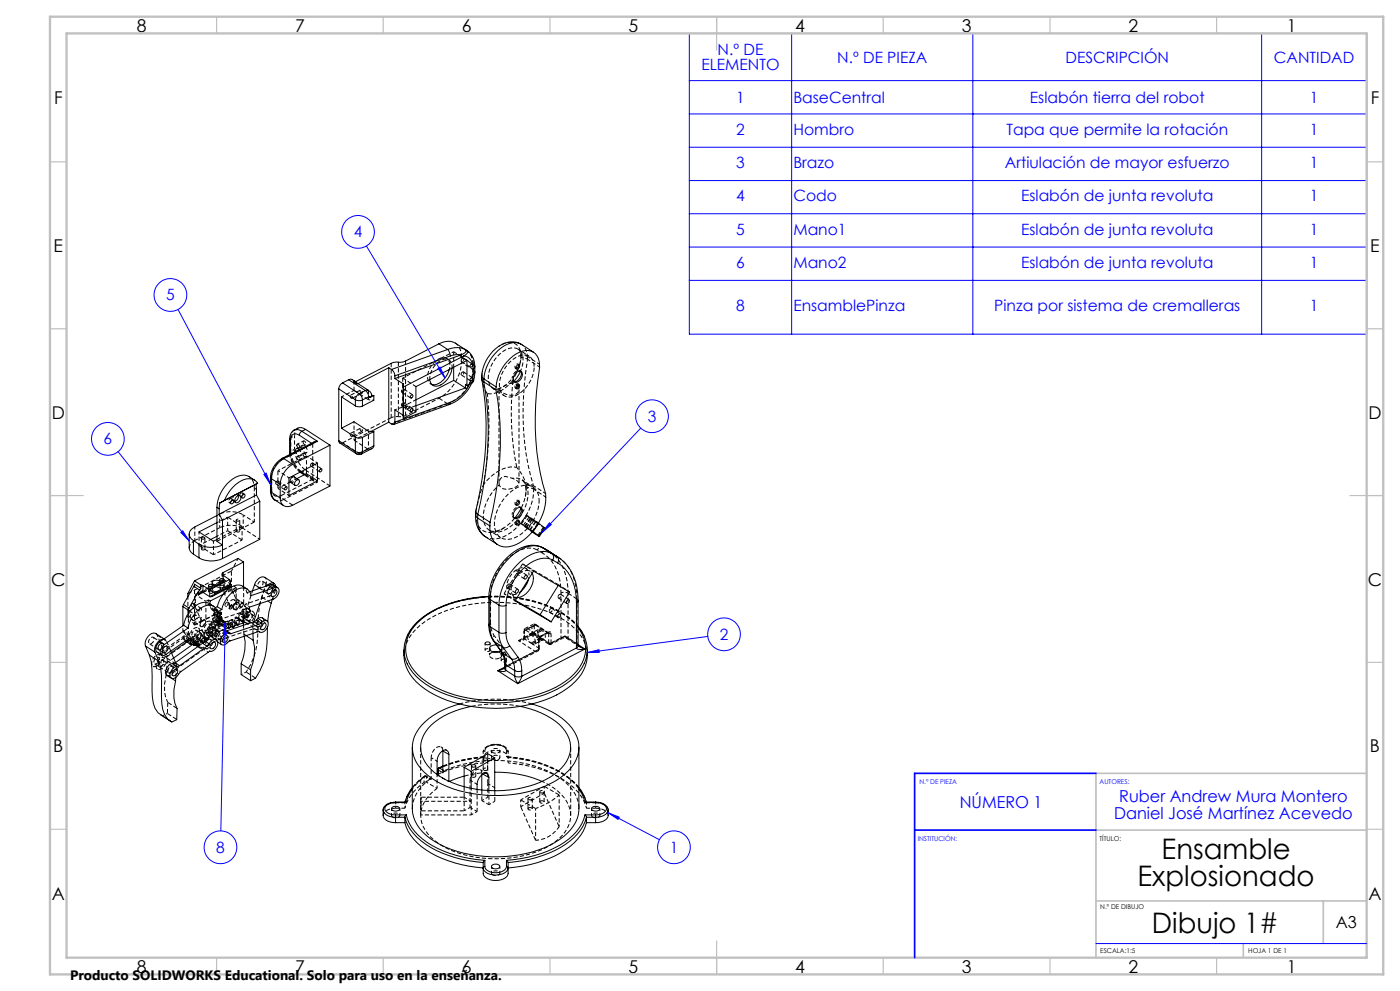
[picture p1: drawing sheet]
<svg xmlns="http://www.w3.org/2000/svg" width="420mm" height="297mm" viewBox="0 0 420 297" stroke-linecap="round" stroke-linejoin="round" font-family="sans-serif">
<defs><g id="words">
<g font-size="8.5">
<text x="348.5" y="257.5">Ensamble</text>
<text x="341.2" y="265.7">Explosionado</text>
<text x="345.6" y="279.7">Dibujo 1#</text>
</g>
<g font-size="5.3">
<text x="41" y="9.5">8</text>
<text x="88.5" y="9.5">7</text>
<text x="138.5" y="9.5">6</text>
<text x="188.5" y="9.5">5</text>
<text x="238.5" y="9.5">4</text>
<text x="288.5" y="9.5">3</text>
<text x="338.5" y="9.5">2</text>
<text x="386" y="9.5">1</text>
<text x="16.2" y="31.3">F</text>
<text x="411.2" y="31.3">F</text>
<text x="16.1" y="75.5">E</text>
<text x="411.1" y="75.5">E</text>
<text x="15.5" y="125.5">D</text>
<text x="410.5" y="125.5">D</text>
<text x="15.4" y="175.5">C</text>
<text x="410.4" y="175.5">C</text>
<text x="16" y="225.5">B</text>
<text x="411" y="225.5">B</text>
<text x="15.5" y="269.8">A</text>
<text x="410.5" y="269.8">A</text>
<text x="41" y="291.5">8</text>
<text x="88.5" y="291.5">7</text>
<text x="138.5" y="291.5">6</text>
<text x="188.5" y="291.5">5</text>
<text x="238.5" y="291.5">4</text>
<text x="288.5" y="291.5">3</text>
<text x="338.5" y="291.5">2</text>
<text x="386" y="291.5">1</text>
</g>
<g font-size="4.9" fill="#00f">
<text x="287.9" y="242.2">NÚMERO 1</text>
<text x="334.2" y="245.3">Daniel José Martínez Acevedo</text>
<text x="335.8" y="240.4">Ruber Andrew Mura Montero</text>
</g>
<text font-size="4.9" x="400.7" y="278">A3</text>
<g font-size="4.7" fill="#00f">
<text x="215.3" y="16.5">N.º DE</text>
<text x="210.4" y="21">ELEMENTO</text>
<text x="251.2" y="18.8">N.º DE PIEZA</text>
<text x="319.6" y="18.8">DESCRIPCIÓN</text>
<text x="382.2" y="18.8">CANTIDAD</text>
<text x="220.9" y="30.8">1</text>
<text x="238" y="30.8">BaseCentral</text>
<text x="309" y="30.8">Eslabón tierra del robot</text>
<text x="393" y="30.8">1</text>
<text x="220.9" y="40.4">2</text>
<text x="238" y="40.4">Hombro</text>
<text x="301.9" y="40.4">Tapa que permite la rotación</text>
<text x="393" y="40.4">1</text>
<text x="220.9" y="50.3">3</text>
<text x="238" y="50.3">Brazo</text>
<text x="301.5" y="50.3">Artiulación de mayor esfuerzo</text>
<text x="393" y="50.3">1</text>
<text x="220.9" y="60.3">4</text>
<text x="238" y="60.3">Codo</text>
<text x="306.4" y="60.3">Eslabón de junta revoluta</text>
<text x="393" y="60.3">1</text>
<text x="106.1" y="71.2">4</text>
<text x="220.9" y="70.3">5</text>
<text x="238" y="70.3">Mano1</text>
<text x="306.4" y="70.3">Eslabón de junta revoluta</text>
<text x="393" y="70.3">1</text>
<text x="220.9" y="80.3">6</text>
<text x="238" y="80.3">Mano2</text>
<text x="306.4" y="80.3">Eslabón de junta revoluta</text>
<text x="393" y="80.3">1</text>
<text x="49.8" y="90">5</text>
<text x="220.9" y="93.3">8</text>
<text x="238" y="93.3">EnsamblePinza</text>
<text x="298.3" y="93.3">Pinza por sistema de cremalleras</text>
<text x="393" y="93.3">1</text>
<text x="194.3" y="126.4">3</text>
<text x="31.1" y="133.2">6</text>
<text x="215.9" y="191.7">2</text>
<text x="64.9" y="255.6">8</text>
<text x="200.9" y="255.6">1</text>
</g>
<text font-size="4.1" x="21" y="293.7">Producto SOLIDWORKS Educational. Solo para uso en la enseñanza.</text>
<g font-size="2" fill="#00f">
<text x="275.8" y="234.8">N.º DE PIEZA</text>
<text x="329.9" y="234.8">AUTORES:</text>
<text x="275.3" y="251.9">INSTITUCIÓN:</text>
</g>
<g font-size="2">
<text x="329.9" y="251.9">TÍTULO:</text>
<text x="330.1" y="272.5">N.º DE DIBUJO</text>
<text x="330.1" y="285.6">ESCALA:1:5</text>
<text x="374.5" y="285.6">HOJA 1 DE 1</text>
</g>
</g></defs>
<g fill="none" stroke="#000" stroke-width=".3" stroke-dasharray="1.3 .6" stroke-dashoffset=".6" stroke-linecap="butt">
<path d="M120.8 113.3l15.3-7.9M140.7 105.6l-.9-.7M141.9 110.8a12 12 0 0 1-7.6 10.2M144.6 112.4l.1-1.1M147.9 116.4l3.3 2.2M154.2 114.4l-.5-.5-.1-.5M154.2 112.7a7.2 7.2 0 0 1-5.9 3.9l-.4-.2M156.3 107.1l2 .6M156.3 106.4l1.9 .4M158.8 106.8l-3.3-2.1M87.2 136.1a6.6 6.6 0 0 0 2.6 4.9M87.2 131.2l1.2-.6"/>
<path d="M88.4 134.7l-1.2 .5M92 136.6l-8.6 4.5M92 136.6l3.3 2.2M92 136.6v3.9M106.2 131.9l5.1-2.6M73 154.3l3.3 2.2M74.8 142.8a3.7 3.7 0 0 1 1.5 3.5M83.4 141.1l3.3 2.1M83.4 146.4l3.3 2.1M90.6 141.5l1.1-.6M146.8 158.9l3.3 2.2M149.8 145.3a1.98 1.98 0 0 1 .6-2.1 1.98 1.98 0 0 1 2.3-.2l.9 .3"/>
<path d="M154.2 155.2l-.5-.5-.1-.4M159.9 146l-3.3-2.2M161.4 156.9l1.6 1.1M58.6 178.2v3.8M58.6 178.2l8.6-4.5M62.6 175.4v2.1M62.6 179.8l-.3 1.2M63.2 161.7l-3.5 1.8M63.7 174.6v2M63.9 177.5v-2.1M65.9 173.7v2.1M66.2 176.6v-2"/>
<path d="M66.9 174.4v-2M67 172.4v2M67.2 173.7v3.9M67.2 175.8v-2.1M68.9 173.7v2M72.6 161.9l-8.6 4.4M77.8 176.1l.9-.6a.82 .82 0 0 0-.3-1.4l-.9 .7a.82 .82 0 0 0 .3 1.3M80.6 178l.9-.7a.82 .82 0 0 0-.2-1.4l-1 .7a.82 .82 0 0 0 .3 1.4M81.2 175.9l-.9 .8a.85 .85 0 0 0 .1 1.2 1.25 1.25 0 0 0 1.1-.6 1.25 1.25 0 0 0-.1-1.3l-.2-.1M82.6 176.9l.2-1.1M151.2 177.9l3.4 2M151.2 177.9l3.3 2.2"/>
<path d="M156.8 169l3.3 2.2M158.6 173.6l.1-1.2M161.2 164.8a1.35 1.35 0 0 1 1.7-.6M162.6 165.7a1.35 1.35 0 0 1 1.8-.7M167.6 175.3l3.3 2.1M168.3 177.7v13.5M173.1 179.5v13.5M45.7 192.7l-.9 .2a1.27 1.27 0 0 1 1.2-1.9 1.11 1.11 0 0 1-.3 1.7M47.1 198.8l.3-.3a1.01 1.01 0 0 0 .1-1.5 1.23 1.23 0 0 0-1.1 .7 1.23 1.23 0 0 0 .1 1.3l.6-.2M48.1 192.9l-.3 .3a1.03 1.03 0 0 0-.1 1.6 1.23 1.23 0 0 0 1.2-.7 1.23 1.23 0 0 0-.2-1.3l-.6 .1M48.5 199.7l.3-.3a1.01 1.01 0 0 0 0-1.6 1.23 1.23 0 0 0-1.1 .7 1.23 1.23 0 0 0 .1 1.3l.7-.1M48.5 194.5l-.9 .2a1.27 1.27 0 0 1 1.2-1.9 1.11 1.11 0 0 1-.3 1.7"/>
<path d="M48.6 199.5l-.9 .3a1.27 1.27 0 0 1 1.2-1.9 1.11 1.11 0 0 1-.3 1.6M49.1 191.5l.6 .3 .3 .4M49.7 196.8l1.7-1.2M54.9 188.9l1.6 1.1M55 191.5l.9-.8M55.8 192l-.9-.6M56.2 191l-.4 1M56.2 184.8l1.7 1.1M56.6 190.4l-1.6-1.1M57.1 191.3l-.2 1.2M57.2 191.6l-1-.6M58.5 190.7l.3-.3a1.01 1.01 0 0 0 .1-1.5 1.23 1.23 0 0 0-1.2 .7 1.23 1.23 0 0 0 .2 1.3l.6-.2"/>
<path d="M58.9 184.4l-1.7-1M59 193.1l5.2-2.6M59.2 191.5l1.7 1M59.4 185.1l-.3 .3a1.03 1.03 0 0 0 0 1.5 1.23 1.23 0 0 0 1.1-.7 1.23 1.23 0 0 0-.2-1.3l-.6 .2M59.8 191.8l.3-1.2M59.9 191.6l.3-.3a1.01 1.01 0 0 0 0-1.6 1.23 1.23 0 0 0-1.1 .7 1.23 1.23 0 0 0 .1 1.3l.7-.1M60.7 194.2l5.1-2.6M60.7 194.2l-1.7-1.1M61.8 189.5l1.1 .7M61.8 191.1l-1.6-1.1M62 188.9l.6-.5a.96 .96 0 0 0 0-1.5 1.21 1.21 0 0 0-1.1 .8 1.21 1.21 0 0 0 .2 1.3l.3-.1M62.7 193.4l.3-.3a1.01 1.01 0 0 0 0-1.5 1.23 1.23 0 0 0-1.1 .7 1.23 1.23 0 0 0 .2 1.3l.6-.2"/>
<path d="M63 189.5l1.6 1.1M63.3 189.8l.6-.5a.96 .96 0 0 0 0-1.5 1.21 1.21 0 0 0-1.1 .7 1.21 1.21 0 0 0 .2 1.3h.3M63.8 185.3l1-.6M64.1 183.9l.9-.8M64.2 190.5l1.6 1.1M64.2 182.5l1 .6M64.5 185.6l1-.6M64.6 184.1l-2.3-3.1M65.2 186.6l1-.9M65.4 186l-1-.6M65.6 188.1l1.6 1.1M65.6 189.2l-1.7-1.1"/>
<path d="M65.9 185.1l-1-.7M66.1 191.6l.7-.5a.96 .96 0 0 0-.1-1.5 1.21 1.21 0 0 0-1.1 .8 1.21 1.21 0 0 0 .2 1.3l.3-.1M66.2 185l-.9-.6M66.4 190.9l-1.6-1.1M66.4 185.9l-.3 1.2M66.7 186l-1-.7M67.3 187.4l-1.7-1M67.4 186.2l-.2 1.2M68.8 187.1l.5-1.2M70.3 186.3l.1-1.1M73.4 185.1l.6-.4a.96 .96 0 0 0 0-1.5 1.21 1.21 0 0 0-1.1 .7 1.21 1.21 0 0 0 .2 1.3l.3-.1M74.5 186l.9-.6a.82 .82 0 0 0-.2-1.4l-.9 .7a.82 .82 0 0 0 .2 1.3"/>
<path d="M74.7 186l.6-.5a.96 .96 0 0 0 0-1.5 1.21 1.21 0 0 0-1.1 .7 1.21 1.21 0 0 0 .2 1.3h.3M77.3 187.9l1-.7a.82 .82 0 0 0-.3-1.4l-.9 .7a.82 .82 0 0 0 .2 1.4M77.5 187.8l.7-.4a.96 .96 0 0 0-.1-1.5 1.21 1.21 0 0 0-1.1 .7 1.21 1.21 0 0 0 .2 1.3l.3-.1M122.2 190.6a19.8 19.8 0 0 1 11.7-9.2 44.2 44.2 0 0 1 33 1.4 17.4 17.4 0 0 1 8.4 8M145.5 192.8v2M146.8 194.4v2M147 194.8v-2M150.4 195.9v2.1M150.6 196.4v-2M151.9 198v-2.1M157.2 189.2v2M157.3 189.4v2"/>
<path d="M157.3 191.4a1.37 1.37 0 0 1-1.7 .6M157.3 191v-2M159.6 187.8v2.1M160.3 189.9v-2M165.2 193.1l3.5-1.8M170.4 191.3v-13.5M51.3 201.5l.3-.3a1.01 1.01 0 0 0 0-1.5 1.23 1.23 0 0 0-1.1 .7 1.23 1.23 0 0 0 .2 1.3l.6-.2M51.5 201.4l-1 .2a1.27 1.27 0 0 1 1.3-1.9 1.11 1.11 0 0 1-.3 1.7M151.1 200.4l10.2-5.2M126.3 238.9l-.1 1.2M129.4 227.1l1.7 1M144.6 239.9l1.7-1"/>
<path d="M147.5 225v2.1M150 227.1v-2.1M152.5 227a33.4 33.4 0 0 1 19.8 7.6 12.7 12.7 0 0 1 3.7 6M156.2 239.7v2.1M163.3 235.7v2M117.5 242.3v2.1M120 244.4v-2.1M121.5 240.4a14 14 0 0 1 5.7-7.6M139.2 243l1.8-1M141.4 240.1v-3.9M143.1 243.2l-1.7 1M147.5 259.7v2"/>
<path d="M148.4 240.1l-1.7 1.1M160.7 251.9v-9.6M167.8 247.8v-9.6M175.9 242.2a15.2 15.2 0 0 0-7.7-9 37.9 37.9 0 0 0-15.7-4.5M177.5 242.3v2.1M180 244.4v-2.1M150 261.7v-2"/>
</g>
<g fill="none" stroke="#000" stroke-width=".3" stroke-dasharray="1.3 .6" stroke-linecap="butt">
<path d="M106.2 117l4.3 2.8M106.7 114.4l-.6 .3M107 115.2l.4-.3M120.5 117.5l2.7 1.8M123.8 118.3l-2.7-1.7M131.7 119.4l2.6 1.6M138.4 108.3l2.7 1.7M138.4 112.4l2.7 1.7M140.9 115.2l.1-.4M141.7 109.1l-2.7-1.7M141.7 113.2l-2.7-1.7M141.9 109.2h.1"/>
<path d="M142 109.2a4.6 4.6 0 0 0-2.3-4.3M142 110.9l-.1-.1M144.5 113.4v-.2M144.5 113.2l.8 3.1 .9 1.7M144.5 112.6l.1-.2M154 114.3l.3 .2M154.6 110.4l.4 .2M154.6 116.3l.4 .2M154.8 110.4l-.3-.4M154.8 116.3l-.3-.3M155.8 109.3l-.4-.2M155.8 115.3l-.4-.3"/>
<path d="M156.4 111.3l-.4-.2M84.7 137.4l-.2 .4M86.9 131.6l.3-.4M86.9 135.7l.3-.5M89.1 137.1l.1 .4 .5 .5a.61 .61 0 0 0 .1-.8 .61 .61 0 0 0-.7-.3v.2M90.9 132.4l.3 .7 .3 .2a.61 .61 0 0 0 .2-.7 .61 .61 0 0 0-.7-.3l-.1 .1M90.9 136.1l.3 .7 .3 .2a.61 .61 0 0 0 .2-.8 .61 .61 0 0 0-.7-.3l-.1 .2M93.3 139.7l2.6 1.7M93.8 133l-.3-.2M110.5 134.7l-.1-.1M117.4 125.2l-14.6 7.5M120.5 121.6l2.7 1.7"/>
<path d="M123.8 122.4l-2.7-1.7M134.8 121.2l-.5-.2M68.3 155l4.3 2.8M68.3 159.1l4.3 2.8M70.9 155.9v3.3M71.9 159.2v-3.3M81.2 143.1l.3-.5M81.2 147.1l.3-.4M82.8 145.1l2.7 1.7M86 145.9l-2.6-1.7M87.8 151.4l-2.6-1.7M89.8 141l.5 .4"/>
<path d="M89.8 141l.2 .5M90 141.5h.6M96.5 140.5l-2.7-1.7M142.7 154.3l.1-.4M142.8 153.1v-.2M154 155.1l.3 .2M154.6 151.2l.4 .2M154.6 157.1l.4 .2M154.8 151.2l-.3-.3M154.8 157.2l-.3-.4M155.8 150.2l-.4-.3M155.8 156.1l-.4-.2"/>
<path d="M156.4 152.2l-.4-.2M156.4 157l-.2-.2M157.5 157.8h-.1M157.5 157.8l.4 .3M157.9 158.2l-.5-.4M158.1 154.6l-.2-.2M159.6 155.6l-.4-.2M159.6 155.7l-.4-.3M159.7 159.4h-.1M161.4 156.8l.1 .1M163.5 158.3l-.5-.3M56.4 177.9l13-6.7"/>
<path d="M59.7 163.5l4.3 2.8M60.4 161.3v3.2M61.5 164.5v-3.2M63.7 177.2a.55 .55 0 0 1-.2 .7 .55 .55 0 0 1-.8-.2 .55 .55 0 0 1 .3-.7 .55 .55 0 0 1 .7 .2M67.1 175.5a.55 .55 0 0 1-.3 .7 .55 .55 0 0 1-.7-.2 .55 .55 0 0 1 .2-.7 .55 .55 0 0 1 .8 .2M69.1 175.9l-.2-.2M69.4 176.5l1.3 2.9M147.2 178.4a15.7 15.7 0 0 1 10.3-14 5.1 5.1 0 0 1 3.7 .4M167.5 175.4l.1-.1M173.1 179.5l-2.7-1.7M46.8 189.9l.3 .4M49.6 191.7l-.4-.3"/>
<path d="M50 192.2l1.2 2.9M52.7 198.5l.2 .5M53 199.9l-.2 3.1M54.9 191.4l.1 .1M55 189.3l-.1-.4M55 189.3l3.4 3.8M55.7 192.2l.2 .1M55.9 190.7l.3 .3M56.5 190l.1 .4M56.8 191.2l.3 .1M56.9 192.5h.2M57.8 191.4h.3"/>
<path d="M57.8 193.1l.5-.3M58.2 192.4h.2M58.2 187.2l.2 .1M58.4 193.1l.1 .1M58.4 193.2h.1M58.9 191.2l.4-.2M59.6 191.9l.2-.1M60.1 190.6l.4-.3M60.6 186.2l-.2-.1M60.9 192.7l.4-.4M61 190.9l.2-.2M61.2 189.7l.4-.4"/>
<path d="M62.2 188.5l.4-.4M62.3 189.6l.2-.2M62.3 181l.5 .3M62.8 181.3l.1-.4M63.1 180.1l-.5-.3M63.1 187.2l.2-.5M63.4 188.1l.2-.3M63.7 185.8l.1-.5M64 184.3l.1-.4M64.2 184v.3M64.2 182.5v.2M64.3 186.4l.1-.3"/>
<path d="M64.4 185.4l.1 .2M64.6 184.1l-.4 .3M64.6 184.1l-2.8 1.4M64.6 182.1l-.4 .4M64.8 183.4l.3-.3M64.8 184.7l.1-.3M65 183.1v-.3M65.1 182.7v.4M65.2 184l.1 .4M65.2 192.3l.1 .1M65.5 185l.2 .3M66.1 187.1l.1 .1"/>
<path d="M66.2 185.7l.3 .2M66.6 187.5l-.5-.4M67.1 186.2h.3M67.2 189.2l.1-.3M67.2 187.4h.3M67.5 188l-.2-.6M68.1 186.2l.4-.1M68.5 188.2l.4-.2M68.6 187.1h.2M69.3 185.9l.4-.2M70 186.5l.3-.2M70.4 185.2l.4-.3"/>
<path d="M71.2 187.3l.4-.2M71.4 185.5l.2-.3M71.6 184.2l.3-.4M72.5 183l.3-.5M72.7 184.1l.2-.3M73 185.8v.2M73 186.7l.1-.1M73.1 180.9v-5.1M73.3 181.6l.3-.5M73.7 182.5l.2-.3M76.6 188.5a2.24 2.24 0 0 0 2.1-1 2.24 2.24 0 0 0 .1-2.3M155.6 192l4.4-2.3"/>
<path d="M157.2 191.2l-.4 .5M157.3 189v.4M157.3 191v.4M159.3 190.3l.3 .2M159.6 192.9l-.3-.2M159.7 190.2h.5M160.9 187.5l-.3-.2M161.6 191.8v-.4M161.6 194.6v-.4M162.3 188.7l.3 .3M162.3 190.6l-.3 .2M162.6 191.4l-.3-.2"/>
<path d="M164.5 189.7v-.1M164.6 189.4l-.4 .2M164.6 189.8l-.4-.2M164.7 193.1h.5M165 192.9l4.5-2.3M173.1 193l-2.7-1.7M173.5 193.5v.1M48.7 214.5l-.4-.3M151.4 200.3v-.1M126.2 224v20.4M127.3 232.6l-1.8 1.5-1.8 1.9M127.6 232.6l-.4 .2"/>
<path d="M127.6 232.6l.4 .2M127.9 232.6h-.6M129.4 233.6l-.4-.2M131.4 232.2l.1-.2M131.5 232.4l-.1-.2M131.5 232.3v.1M131.5 230.3l.1-.2M131.5 230.3l-.1 .3M132.9 230.8l.4 .2M134.7 234.2v-.1M134.8 234.2h-.1M139.2 235.8v3.1"/>
<path d="M141.6 232.9l.5 .1 .6-.3a.61 .61 0 0 0-.6-.5 .61 .61 0 0 0-.6 .5l.1 .2M144.6 231.8v.4M144.6 236.7v3.2M144.6 231.8l.3 .2M145.2 230.8l.4 .1 .6-.2a.61 .61 0 0 0-.6-.5 .61 .61 0 0 0-.6 .5l.2 .1M145.2 226.8a40.5 40.5 0 0 0-12.3 2.8M146.3 225.9v8.9M148.4 237v3.1M158.6 239.6l.4 .1 .6-.2a.61 .61 0 0 0-.6-.5 .61 .61 0 0 0-.6 .5l.2 .1M162.1 237.6l.5 .1 .6-.3a.61 .61 0 0 0-.6-.5 .61 .61 0 0 0-.6 .5l.1 .2M167.8 238.2l-4.5-2.5M118.7 240.4v.2"/>
<path d="M121.5 240.4v.1M121.7 240.4l-.2 .2M123.7 242.3a11.4 11.4 0 0 1 5.3-8.9M158.5 242.2a.6 .6 0 0 0 .5 .7 .6 .6 0 0 0 .7-.4l-.3-.4h-.7M158.5 242.2l.2-.1M160.7 242.3l-4.5-2.6M162.1 240.1a.6 .6 0 0 0 .4 .7 .6 .6 0 0 0 .7-.4l-.3-.4h-.7M162.1 240.1l.1-.1M171.2 244.4v-20.4M175.8 240.4l.2 .2M178.7 240.4v.2"/>
</g>
<g fill="none" stroke="#000" stroke-width=".3" stroke-dasharray="1.3 .6" stroke-dashoffset=".4" stroke-linecap="butt">
<path d="M102.5 118.9l3.7-1.9M129.2 115l.6 .4M134.7 107.9l-.6-.4M141.5 114.8l.3-.7M142.5 109.9l-.5-.7M142.5 111.5l-.5-.6M144.5 113.2l.1-.8M154.1 114.3l-.5 .6M155.5 104.7a3.8 3.8 0 0 1 .5 4.1M156.3 106.4v.7M158.2 106.8l3.7 2.4M158.2 106.8a4.5 4.5 0 0 0-1.7-3.6"/>
<path d="M158.3 107.7l-.1-.9M161.9 110l-3.6-2.3M88.7 135.3l.2 .6a.85 .85 0 0 0 1.4 .5v-.8l-.5-.9M90.5 134l.3 .9a.85 .85 0 0 0 1.3 .6l-.2-1.3a.85 .85 0 0 0-1.3-.5l-.1 .3M93.8 133l.5-.6M102.8 132.7h-.9M107.8 135.9l-.9 .1M108.4 136.1l-.6-.2M68.7 150.5l.6 .5M70 150.2l.7 .4M70 149.9l-.6-.4M72 148.8l.7 .4"/>
<path d="M72 148.5l-.6-.4M73.4 148.2l-.7-.5M76.3 146.3l.7 .4M84.5 148.4a1.86 1.86 0 0 1-2.1 .2 1.86 1.86 0 0 1-.9-1.9M142.8 152.9l1.2-4.7 1-3M155 140.1a9.2 9.2 0 0 0-8.1 3.1l-1.9 2M156.4 157l.6 .4M157.9 154.4l3.7 2.3M158.4 158.5l-.5-.4M158.7 155l2 1.3M158.7 155l-.6-.4M159 158.7l-2-1.3"/>
<path d="M159 158.9l-.6-.4M159 158.9l.7 .4M159.6 155.6l.6 .4M159.9 159.2l-3.7-2.4M160 145.5l-.6-.2-1.6-.1M160.1 146.6l3.6 2.4M160.1 146.6l-1-.4h-1.2M160.2 156l.5 .4M161.4 156.8l-.7-.4M161.7 150.1a4.1 4.1 0 0 0-1.9-4.2 4.1 4.1 0 0 0-4.5 .2 12.9 12.9 0 0 0-6.8 12.3 3.9 3.9 0 0 0 5.8 2.8 13.2 13.2 0 0 0 7.4-11.1M163.7 147.9l-3.7-2.4M56.4 178.8v4.4"/>
<path d="M65.8 176.1l.4 .6a1.44 1.44 0 0 1-2.5-.1 1.55 1.55 0 0 1 2.1-.5M67.2 173.7l3.7 2.4M68.9 175.7l-2-1.3M69.4 171.2l2-3.9M69.8 179.7h.4a1.23 1.23 0 0 1 0 1.5 1.23 1.23 0 0 1-1.4 .4 1.56 1.56 0 0 1 1-1.9M74 177.6a2.71 2.71 0 0 0-1.1-1.9M75.8 177l-2.5 7.7M80.7 178.7a2.36 2.36 0 0 0 1.3-3.4M147.2 178.4l-.5 .6M158.7 172.4a2.12 2.12 0 0 0-1.1-2.1 2.12 2.12 0 0 0-2.4 .3 6.3 6.3 0 0 0-3 6.3 2.18 2.18 0 0 0 3.7 .6l.5-.3M173.1 179.5l.4 .6M47.7 196.2l.7-.3"/>
<path d="M48.4 195.9l8.2-5.8M48.7 197.8l8.3-5.9M49.7 196.8l-.7 .2M50.1 197.2l.1 .9M50.2 198.1l-.3 4.2M52.9 199l.1 .9M55.7 192l-.7-.5M56 192.3l2-1.4M56.5 190v-6.2M57.5 192.9l-.6-.4M57.7 191.7l-.7 .2M58.3 192.8l.7-.3"/>
<path d="M58.8 192.8l-.6-.4M59.4 193.8l.7 .4M59.4 193.8l.6 .4M59.6 193.6l.4 .6M60.5 190.3l.5 .6M60.9 190.9l.7 .4M61.6 189.3l.7 .3M61.8 194.4l-.7 .2M63.5 188.5l-.7 .5M63.6 187.8l-.5-.6M64.2 189.9l.7-.5M64.4 186.1l-.7-.3"/>
<path d="M64.9 184.4l-.9-.1M65.3 186.1l-.8-.5M67.7 191.2l-.7 .5M67.9 187.8l-.7-.4M69.2 187.5l-.6-.4M69.6 187.8l.7-.2M70.8 184.9l.6 .6M71.9 183.8l.8 .3M72.1 183.6l.7-.5M73.2 190l.6 .5M73.9 182.2l-.6-.6M74.1 184l-.7 .5"/>
<path d="M147.2 186.6v-8.2M147.2 186.6l-.5 .6M150.7 193.9l-2.4-3.4M151.9 198a6.9 6.9 0 0 0-1.2-4.1M151.9 198l-.5 .7M151.9 199.6l-.5 .7M157.3 191.4l2 1.3M158.3 188.4l3.7 2.4M158.3 188.4l-.3 .6M159.6 192.9l2 1.3M160 189.7l.2 .5 .1-.3M160.3 187.9l-.7-.1"/>
<path d="M160.3 189.9h-.7M160.9 187.5l3.7 2.3M161.6 191.4l-3.6-2.4M162 190.8l-.4 .6M162.3 191.2l-2-1.3M164.2 189.6l-3.6-2.3M164.5 189.6l-3.7-2.4M164.6 192.7l.1 .4 .3-.2M164.6 192.7l-2-1.3M165 192.9l.2 .2 .1-.4M165.3 189.9l-.7-.1M165.3 192.7h-.7"/>
<path d="M170.2 191.4l3.5 2.3M52.9 200.5l8.2-5.9M73.9 201.4a21 21 0 0 0 3.5-12.6 32.2 32.2 0 0 1 1.1-9.8M127.2 234.5h.8M128 232.8h-.8M131.1 232.1v4.2M131.5 230.3a39.9 39.9 0 0 1 13.5-3.3M133.3 231l-.4 .6M141 233.8l2.1 1.2M141 233.8a3.1 3.1 0 0 1 2.9-3.2l.4 .2 .3 1M144.6 239.9l2.1 1.3M145 228.7a39.9 39.9 0 0 0-13.5 3.3"/>
<path d="M145 225.4l.5-.4M146.2 231.9l-2.2-1.3M147.8 225.5l.9 .2a.9 .9 0 0 0 1.2-1l-1.2-.4a.9 .9 0 0 0-1.1 1l.2 .2M147.8 227.6l.9 .2a.9 .9 0 0 0 1.2-1l-1.2-.5a.9 .9 0 0 0-1.1 1l.2 .3M148.4 236.1l-2.1-1.3M152 225a2.66 2.66 0 0 0-2.9-1.8 3.2 3.2 0 0 0-3.6 1.8M152.5 225.4l-.5-.4M163.3 235.7l-7.1 4M163.3 237.7l-7.1 4.1M117.8 244.9l.9 .2a.9 .9 0 0 0 1.2-1l-1.2-.4a.9 .9 0 0 0-1.1 1l.2 .2M126.2 244.2a10.5 10.5 0 0 0 5.3 8.6 34.6 34.6 0 0 0 27.4 3.1 18.6 18.6 0 0 0 11.3-7.8 8.7 8.7 0 0 0-2.9-11l-2.6-1.8-2.1-1.1M141 242v-8.2"/>
<path d="M141 242l2.1 1.2M141.4 240.1l-2.2-1.2M146.7 241.2v-4.3M177.8 244.9l.9 .2a.9 .9 0 0 0 1.2-1l-1.2-.4a.9 .9 0 0 0-1.1 1l.2 .2M147.8 262.2l.9 .2a.9 .9 0 0 0 1.2-1l-1.2-.4a.9 .9 0 0 0-1.1 1l.2 .2"/>
</g>
<g fill="none" stroke="#000" stroke-width=".3" stroke-dasharray="1.3 .6" stroke-dashoffset="-.1" stroke-linecap="butt">
<path d="M105.6 119.4l3-1.6M108.1 116.9l-3 1.6M146.2 118a8.9 8.9 0 0 0 7.7-4M149.7 116.7v28.1M153.9 114a85.3 85.3 0 0 0 1.1 26.1M156 108.8l-1.3 3.1M105.6 130.8l3-1.5M108.1 128.3l-3 1.6M121.9 121.6l2.9 1.8M69.5 149.7a.55 .55 0 0 1-.2 .8 .55 .55 0 0 1-.8-.3 .55 .55 0 0 1 .3-.7 .55 .55 0 0 1 .7 .2M72.9 148a.55 .55 0 0 1-.3 .7 .55 .55 0 0 1-.7-.2 .55 .55 0 0 1 .2-.7 .55 .55 0 0 1 .8 .2M83.4 141.1v5.3"/>
<path d="M154.5 155.2a8.4 8.4 0 0 1-7.1 4l-.6-.3M156.6 143.8a4.9 4.9 0 0 1 1 5.2l-1.3 3.3M66.6 174.3l-6.3 3.2M69.4 171.2v5.3M71.3 179.9a.54 .54 0 0 1 .2 .8 .54 .54 0 0 1-.8 .1l.1-.5 .5-.4M77.5 176.1l2.8 1.8M78.5 179l2.9 1.8M81.5 176l-2.8-1.8M82.6 176.9l-2.8-1.9M153.1 175.3a.55 .55 0 0 0-.8-.2 .55 .55 0 0 0-.2 .7 .55 .55 0 0 0 .7 .3 .55 .55 0 0 0 .3-.8M155.7 171.1a.55 .55 0 0 0-.7-.2 .55 .55 0 0 0-.3 .7 .55 .55 0 0 0 .8 .2 .55 .55 0 0 0 .2-.7M167.4 178.9a.55 .55 0 0 0 .7 .2 .55 .55 0 0 0 .3-.7 .55 .55 0 0 0-.8-.2 .55 .55 0 0 0-.2 .7"/>
<path d="M44.8 192.9l2.8 1.8M47.1 190.3l2.9 1.9M47.7 199.8l2.8 1.8M48.8 192.8l-2.8-1.8M50.1 197.2l2.8 1.8M51.8 199.7l-2.9-1.8M53 199.9l-2.8-1.8M56.6 190.4l2.2 2.4M61.8 185.5v-5.3M63.2 186.3a2.32 2.32 0 0 0-2.3 3.2 1.3 1.3 0 0 0 1.9-.5M64.5 187.1a2.32 2.32 0 0 0-2.3 3.2 1.3 1.3 0 0 0 2-.4M68.1 180.5a.54 .54 0 0 1 .2 .8 .54 .54 0 0 1-.8 .1l.1-.5 .5-.4"/>
<path d="M72.4 185.8a2.32 2.32 0 0 0 2.4-3.2 1.3 1.3 0 0 0-2 .5M73.7 186.7a2.32 2.32 0 0 0 2.4-3.2 1.3 1.3 0 0 0-2 .5M74.2 186l2.9 1.8M78.3 185.9l-2.8-1.8M148.1 195.4a.99 .99 0 0 0-1.2 .8 .99 .99 0 0 0 .9 1.1l1.1 .2 1.1-.3M156.8 191.7l2.9-1.5M159.3 192.7l3-1.5M159.3 190.3l3-1.6M159.6 192.9l3-1.5M159.6 190.5l3-1.5M160.2 190.2l4.5 2.9M160.3 193l3-1.5"/>
<path d="M161.6 194.6l-9.7 5M161.6 188.6l-3 1.6M164.8 183.2a.55 .55 0 0 0 .7 .2 .55 .55 0 0 0 .2-.7 .55 .55 0 0 0-.7-.2 .55 .55 0 0 0-.2 .7M168.3 191.2l-3 1.5M50.3 210.5l-.1 3.3M51.6 216.4l-2.9-1.9M52.7 204.1l-2.8-1.8M53 215.7l-2.8-1.9M53.2 212.3l-2.9-1.8M73.9 201.4l2.8 1.8M156 211.7a38.2 38.2 0 0 0-14.6 0M139.2 238.9h-12.9"/>
<path d="M145.5 226.9a40 40 0 0 0-12.6 2.8M146.3 231.5l-3.1 .3-4 .8M163.3 237.7l4.5 10.1M139.2 243h-12.9M156.2 241.8l4.5 10.1"/>
</g>
<g fill="none" stroke="#000" stroke-width=".3" stroke-dasharray="1.3 .6" stroke-dashoffset=".7" stroke-linecap="butt">
<path d="M131.7 119.4l-10 5.1M138.4 108.5a13.4 13.4 0 0 1-6.7 10.9M139.6 115.2l1.4-.4M149.5 103.8a4.6 4.6 0 0 1 5.6-.4 4.2 4.2 0 0 1 1.2 3M153.9 114l2.1-5.1M106.2 126.4v5.5M110.5 129.2v5.5M118.5 122.8l3.4-1.2M120.8 121.9l1.1 .7M68.3 155l-3.2 1.6M68.3 159.1l-3.2 1.6M85.2 149.7l-.5-.6-.2-.7"/>
<path d="M85.2 149.7l10-5.2M86.7 144.6l-3.3 1.8M95.2 144.5l-4.6-3M153.6 143.3a4 4 0 0 1 4.8 4.6 12.8 12.8 0 0 1-8.6 11.5 4 4 0 0 1-4.8-4.5 13.3 13.3 0 0 1 4.8-9.6M58.6 178.2l3.2 2M79.2 177l-1.2-.7M159.7 171.8a2.17 2.17 0 0 0-3.2-.4 6.3 6.3 0 0 0-3 6.4 1.79 1.79 0 0 0 1.7 1.3M47.1 195.5l.5 .1 .9-.3M47.1 190.3l3 6.9M47.7 196.2a2.47 2.47 0 0 0-1.9 3.4 1.7 1.7 0 0 0 2.3-1.1M49 197a2.47 2.47 0 0 0-1.9 3.4 1.7 1.7 0 0 0 2.3-1.1M54.9 188.9v-1.4"/>
<path d="M55.9 192.3l.9-1.1M57.1 192.5l.7-1.1M57.7 191.7a2.47 2.47 0 0 0 1.9-3.4 1.7 1.7 0 0 0-2.3 1.1M58.4 192.4l.5-1.2M59 192.5a2.47 2.47 0 0 0 1.9-3.3 1.7 1.7 0 0 0-2.3 1M60.6 186.2l1.2-.7M62.8 181.3l4.5 6.1M64.2 182.7l1.1 .7M65.1 183.1l1.2 .9M65.3 184.4l-.9 1M65.4 185.1l-1.2-.8M65.4 184.8l-1.2-.8"/>
<path d="M66.2 187.2l.9-1M66.2 183.6l-1.2-.8M66.3 185.8l1.2 .8M67.5 187.4l.6-1.2M72 183.9l1.2 .8M72.3 182.1l.6-.5 .2-.7M73.6 181.1l7.1-2.4M74.7 182.5l-1.2-.8M146.8 195.2l.2-.2a.7 .7 0 0 0-.7-.6 .7 .7 0 0 0-.7 .6l.4 .2h.8M151.6 198.3l.2-.2a.7 .7 0 0 0-.7-.6 .7 .7 0 0 0-.7 .6l.4 .2h.8M159.3 192.7l-.9-1.1a.89 .89 0 0 1 .6-1.5l.3 .2M159.6 190.5l.9 1.2a.89 .89 0 0 1-.5 1.4l-.4-.2"/>
<path d="M161.6 194.6a.74 .74 0 0 1-1.1 .6M161.6 191.8l.2-.7 .5-.5M162.3 191.2l-.9-1.2a.89 .89 0 0 1 .5-1.4l.4 .1M162.6 189l.9 1.1a.89 .89 0 0 1-.5 1.5l-.4-.2M169.5 190.6l.6 .8 .3-.1M127.6 232.6l-2.1 1.8-1.8 2.1M128 234.5l3.1 1.8M131.5 232.4l3.2 1.8M145 225.4a2.87 2.87 0 0 1 2.9-2.1h.8a3.5 3.5 0 0 1 3.8 2.1M152.5 227.1a2.87 2.87 0 0 0-3-2.1l-.8-.1a3.5 3.5 0 0 0-3.7 2.2M141.4 240.1h-15.2M141.4 244.2h-15.2"/>
</g>
<g fill="none" stroke="#000" stroke-width=".3" stroke-dasharray="1.3 .6" stroke-dashoffset=".2" stroke-linecap="butt">
<path d="M106.2 114.2v2.8M110.5 117v2.8M120.8 113.3l4 2.6M120.8 113.3v8.6M120.8 117.5l-.1 .1a.51 .51 0 0 1-.1-.7 .51 .51 0 0 1 .6-.2l-.4 .8M128.9 113.7a6 6 0 0 1 5-6.1 2.17 2.17 0 0 1 1.7 2.7M136.1 105.4v4.7M136.1 105.4l4 2.6M138.4 106.9a4.6 4.6 0 0 0-1.8-4.1M138.7 107.4l-.4 .7a.42 .42 0 0 0 .7-.1 .42 .42 0 0 0-.3-.6M138.7 111.5l-.4 .6a.42 .42 0 0 0 .7 0 .42 .42 0 0 0-.3-.6M153.6 114.9l-1.9 .6-2 1 .1 .4"/>
<path d="M84.5 137.8l9.3-4.8M93.6 138.8l-.4 .6a.4 .4 0 0 0 .6 0 .4 .4 0 0 0-.2-.6M120.8 121.6h-.1a.51 .51 0 0 1-.1-.6 .51 .51 0 0 1 .6-.2l-.4 .8M72.6 157.8l-7.5 3.8M82.4 149.8a2.52 2.52 0 0 0 2.8-.1M83.1 144.2l-.4 .6a.4 .4 0 0 0 .7 0 .4 .4 0 0 0-.3-.6M91.5 142.2l2.3 1.4M93.8 143.6l-9.3 4.8M157.9 146.2l-.3 2.6M56.8 164.1a2.43 2.43 0 0 1 1.6-2.1M58.4 175.1v12.2M58.4 162l7.5-3.8"/>
<path d="M67.8 176.4l2.3 1.5M70.7 177l-2.4-1.5M167.5 167a13.3 13.3 0 0 1 5.5 10.6l.1 1.9M170.4 177.8a14.3 14.3 0 0 0-5.5-12.5M57.5 181.7l2.3 1.5M60.4 182.3l-2.4-1.5M61.8 194.4a2.35 2.35 0 0 0 1.8-3.5M64.8 191.6a.98 .98 0 0 0 .7 .9 .98 .98 0 0 0 1.1-.4l.4-.4M64.9 189.4l2.5-.9M73.1 180.9l-2.4-1.5M150 197.2a.89 .89 0 0 0 .6-1 .89 .89 0 0 0-.9-.7l-.4-.1M151.4 199.9l9.1-4.7"/>
<path d="M161.6 191.8v2.8M161.6 194.2v-2.8M161.7 194.4v-2.8M164.6 189.8v2.9M165.3 192.7v-2.8M169.5 190.6l4 2.6M173.5 188.1a25 25 0 0 0-14.3-8.1l-6.2-1-6.3-.2M49.9 202.3a10.8 10.8 0 0 0 .4 8.2M50.1 202.4a1.81 1.81 0 0 0 2.2-1.2M129.4 227.1v6.5M131.1 236.3a11.1 11.1 0 0 0-4.8 6.7M143.1 236.6v6.6"/>
<path d="M115 242.7a2.89 2.89 0 0 1 2.9-2.1h.8M118.7 242.2a3.5 3.5 0 0 0-3.7 2.2M118.7 240.6h2.8M121.5 242.2h-2.8M167.8 247.8a9 9 0 0 1-7.1 4.1M175.9 240.6h2.8M178.7 242.2h-2.8M178.7 240.6a3.5 3.5 0 0 1 3.8 2.2M182.5 244.4a2.87 2.87 0 0 0-3-2.1l-.8-.1"/>
</g>
<g fill="none" stroke="#000" stroke-width=".3" stroke-dasharray="1.3 .6" stroke-dashoffset=".8" stroke-linecap="butt">
<path d="M112.1 119.9l-1.6-.1M138.4 108.5v-1.6M141.9 109.2v1.6M142 110.9v-1.7M153.6 114.9l1.1 .2 .5 .3M70.7 179.4l.1 .2a1.1 1.1 0 0 1-.3 1.3M74 177.6l1.4 .9M80.1 175.6l-.9 1.4M80.3 177.9l1.3 .8M80.7 178.7l1.3 .8M82.9 176.9l-1.4-.9M152.9 177.9l1.3 .9"/>
<path d="M159.1 171.2l-1.3-.8M45.9 199.7l1.3 .8M46.4 198.9l1.3 .9M47.6 194.7l1.3 .9M48.1 198.5l1.3 .8M48.4 195.9l1.3 .9M48.9 197.9l-1.3-.9M49 197l-1.3-.8M49.8 196.1l-1.3-.8M50.1 198.6l-1.4-.8M50.2 193.7l-1.4-.9M56.6 191.4l-1.3-.9"/>
<path d="M57 191.9l1.3 .9M57.2 193.1l-1.3-.8M57.3 189.4l1.3 .8M57.3 191.6l-1.4-.9M57.8 190.8l1.3 .9M58 190.9l-1.4-.8M58.1 192.1l-1.3-.9M58.4 193.4l-1.3-.9M58.4 192.2l-1.3-.9M58.9 186.9l1.4 .8M59 192.5l-1.3-.8M59.1 192.2l-1.3-.8"/>
<path d="M59.5 192.2l-1.4-.9M59.7 193.2l-1.3-.8M60.2 192l-1.3-.8M60.3 189.8l-1.3-.9M60.6 191.9l-1.3-.9M60.8 189.1l-1.3-.9M61 189.6l1.4 .9M61.1 194.6l1.3 .9M61.2 192.6l-1.4-.8M61.4 191.4l-1.3-.8M61.5 185.9l-1.3-.9M61.5 188.9l1.3 .9"/>
<path d="M61.8 191.2l-1.3-.9M61.9 193.5l1.4 .9M62.3 191.8l-1.3-.9M62.6 190.5l-1.4-.8M62.6 191.6l-1.4-.9M62.8 189l1.4 .9M62.9 190.2l-1.3-.9M63.2 195.2l-1.4-.8M63.6 189.4l-1.4-.9M63.7 190.5l-1.4-.9M63.9 190.3l-1.4-.9M63.9 186.3l1.3 .9"/>
<path d="M63.9 188.9l-1.3-.8M64.1 187.9l-1.4-.9M64.4 188l-1.3-.8M64.5 192.5l-1.4-.9M64.5 187.1l-1.3-.8M64.7 187.6l-1.4-.9M64.8 189l-1.4-.9M64.9 189.4l-1.4-.9M64.9 190.7l.7-.5 .1-.8M64.9 188.7l-1.3-.9M65 186.6l-1.3-.8M65.1 182.7l1.3 .9"/>
<path d="M65.2 186.1l-1.4-.8M65.3 185.2l-1.3-.9M65.4 183.9l-1.4-.8M65.4 184.7l-1.3-.8M65.6 187.3l-1.3-.9M65.7 191.6l1.3 .8M65.7 187l-1.3-.9M66.1 184.2l-1.3-.8M66.2 185.6l-1.4-.9M66.3 183.9l-1.3-.8M66.5 184.8l-1.3-.8M66.9 185.9l-1.4-.9"/>
<path d="M67 191.7l1.3 .9M67.5 186.6l-1.3-.9M67.6 188.1l-1.4-.9M67.6 181.6l1.4 .9M67.8 186.8l-1.4-.9M68.2 190.6l-1.3-.9M68.4 187l-1.3-.8M68.7 187.1l-1.3-.9M68.8 188.2l-1.3-.8M68.9 181.8l1.4 .8M69 181.7l1.5-.8M69 192.1l-1.3-.9"/>
<path d="M69.4 187.1l-1.3-.9M69.7 181.4l-1.4-.9M69.8 187l-1.3-.9M70.2 187.9l-1.4-.8M70.6 186.7l-1.3-.8M70.8 181l1.4 .9M70.9 182.8l1.4-.7M71 186.5l-1.3-.8M71.6 180.6l-1.4-.8M71.6 187.2l-1.3-.9M71.8 186l-1.4-.8M71.8 185.8l1.3 .8"/>
<path d="M72.2 185.7l-1.4-.8M72.8 186.3l-1.4-.8M72.8 183.1l1.3 .9M72.9 185.1l-1.3-.9M72.9 180.8l-1.3-.9M72.9 185.1l1.3 .9M73 186.1l-1.4-.9M73.2 184.7l-1.3-.9M73.4 184.5l-1.3-.9M73.6 181.1l1.3 .8M73.7 186.7l-1.3-.9M73.9 183.9l-1.4-.9"/>
<path d="M74 184.9l-1.3-.8M74.2 183.4l-1.4-.9M74.2 184.7l-1.3-.9M74.7 182.5l-1.4-.9M75.1 183.4l-1.4-.9M75.2 183.1l-1.3-.9M75.5 184.1l-1.4-.9M75.9 188.5l1.4 .8M75.9 183.4l-1.3-.9M77.1 187.8l1.3 .9M77.9 189.4l-1.3-.9M79.6 186.8l-1.3-.9"/>
<path d="M148.3 190.5l-.4 .7 .1 .8M150.7 193.9l-.3 .7 .1 .8M151.9 199.6v-1.6M157.3 189a.6 .6 0 0 1 .3-.7 .6 .6 0 0 1 .7 .1M160.5 195.2a1.18 1.18 0 0 0 1.1-1M160.6 187.3a.6 .6 0 0 0-.7-.1 .6 .6 0 0 0-.3 .6M168.3 191.2v.1a1 1 0 0 0 1.2-.7M168.7 191.3l.9-.1 .5 .2M50.2 213.8l-1.5 .7M50.5 201.6l1.4 .9M52.3 201.2l1.3 .8M53.1 200.6l-1.3-.9"/>
<path d="M54.2 201.3l-1.3-.8M72.4 202.2l1.5-.8M127.2 232.8v1.7M128 232.8l1.4 .8M128 234.5v-1.7M129 233.4l-1.4-.8M129.3 233.4l-1.4-.8M131.5 232v-1.7M145 227v-1.6M145 228.7v-1.7M152.5 225.4v1.6M152.5 227v1.7"/>
<path d="M118.7 240.6v1.6M121.5 240.6v1.6M175.9 242.2v-1.6M178.7 240.6v1.6"/>
</g>
<g fill="none" stroke="#000" stroke-width=".3" stroke-dasharray="1.3 .6" stroke-dashoffset=".5" stroke-linecap="butt">
<path d="M106.1 114.7l-.4-1M106.1 114.7l.9 .5M129.5 115.2a2.52 2.52 0 0 1-1.1-3.2 5.9 5.9 0 0 1 4.8-4.8 2.4 2.4 0 0 1 1.6 3.5M138.4 106.9l3.5 2.3M138.4 108.5l3.5 2.3M142 114.3v-.4l-.4-.4M149.8 116.9a3.3 3.3 0 0 1-3.3-4.3 9.9 9.9 0 0 1 6.9-8.3 3.2 3.2 0 0 1 3.5 3.9l-.7 3M153.6 113.4a2.06 2.06 0 0 1 2.6-2.2v.1M87.2 135.2v-4M88.4 130.6v4.1M89.8 134.3l1.9-1M89.8 137.9l1.9-.9"/>
<path d="M90.1 136.6l1.8-.9M90.8 133.5l-1.9 .9M91.1 132.1l-1.9 1M91.1 135.8l-1.9 1M107.8 135.9l-5-3.2M111.5 134.5l-1 .2M117.4 125.2l1-.3h1.1M119.5 124.9l1.2-.1 1-.3M121.9 121.6v1M65.1 154.5l.8-.4M65.9 154.1v4.1M68.3 159.1v-4.1"/>
<path d="M70.5 150.2h-.5a1.41 1.41 0 0 1 1.4-2.1l.2 .4M73 158.4l5 3.2M73 158.4v-4.1M81.5 142.6a6 6 0 0 1 3-4.8M81.5 146.7v-4.1M89.1 143.4l-2 1M142.8 153.9v-1M149.8 145.3a2.31 2.31 0 0 0 3.1 1.3 4.1 4.1 0 0 0 2.7-1.4 1.95 1.95 0 0 0-2-1.9M153.6 154.3a2.06 2.06 0 0 1 2.6-2.3v.1M155 140.1l1.8 2.5 1 2.6M157.8 145.2l.1 1M157.9 158.2l1.7 1.2"/>
<path d="M159.8 159.3l-.8-.6M160 145.5a81.9 81.9 0 0 1-1.7-37.8M160.1 146.6l-.1-1.1M160.7 156.3l.8 .6M161.4 156.9l-1.8-1.2M58.4 162v-4.1M59.7 163.5v-4.1M62.6 179.8l-.8 .4M64 166.3v-4.1M66.6 172v2.3M72.6 161.9v-4.1M74 177.6l.9-.3"/>
<path d="M79.2 177l-1.3 3.9M79.8 175a1.72 1.72 0 0 0-.4-2M79.8 175l-1.3 4M168.3 177.7a2.34 2.34 0 0 1 2.1 .1M48.7 197.8l-.6 .7M49.4 199.3l.7-.7M55.3 190.5l-.4 .9M56.6 190.1l.7-.7M58.1 191.4l.1 1M58.6 190.2l-.6 .7M59.3 191l.3 .9M61.2 190.7v-1"/>
<path d="M62.5 189.4l-.3-.9M62.6 188.1h.8M62.6 190.9l-.8 .6M63.3 186.7l1-.3M64.2 184.4l-3.6 1.8M64.2 184.3l1-.3M64.2 182.7h.9M64.8 189.8l-.6 .7M64.8 183.4l-.6 .6M65 182.8l-1 .3M65.1 186.5l-.9-.6M65.7 185.3l-.4 .8"/>
<path d="M65.8 191.6l.6-.7M68.5 186.1l.1 1M69 181.7l1.9 1.1M69.7 185.7l.3 .8M70.5 180.9l1.8 1.2M71.2 185.4l.8 .5M71.6 185.2v-1M72.8 182.5h.9M72.9 183.8l-.4-.8M76 186.9l-.2 1M148.3 190.5a6.6 6.6 0 0 1-1.1-3.9M155.6 192a1.78 1.78 0 0 0 1.7-1"/>
<path d="M157.7 188.3l-.5 .9M158 189a.4 .4 0 0 0-.5-.1 .4 .4 0 0 0-.2 .5M159.6 189.9l.1 .3 .3-.5M160 189.7l5 3.2M160.3 187.9a.4 .4 0 0 1 .2-.5 .4 .4 0 0 1 .4 .1M160.5 195.2l-4.9-3.2M160.8 187.2h-.9M161.2 195.2l.5-.8M161.7 191.6l.5-.8M164.6 189.4a.46 .46 0 0 1 .5 0 .46 .46 0 0 1 .2 .5M168.3 191.2a2.34 2.34 0 0 1 2.1 .1M173.1 193l.6 .7"/>
<path d="M52.9 200.5l-.6 .7M151.2 200.4l.7-.8M126.3 238.9v4.1M127.2 234.5a13.9 13.9 0 0 0-5.7 7.7M134.1 224.9l-1.8-1.1M139.2 238.9v4.1M146.3 234.8v4.1M148.4 227.3l-2.1 .1M152.5 225.4a3.2 3.2 0 0 0-3.7-2.3 3.3 3.3 0 0 0-3.8 2.3M126.2 240.1v4.1M141.4 240.1v4.1"/>
</g>
<g fill="none" stroke="#000" stroke-width=".3" stroke-dasharray="1.3 .6" stroke-dashoffset=".9" stroke-linecap="butt">
<path d="M141 114.8l.7-.6-.1-.7M154.5 110a.69 .69 0 0 1 .2-.8 .69 .69 0 0 1 .9 .1M154.5 116a.69 .69 0 0 1 .2-.8 .69 .69 0 0 1 .9 0M156 108.8l.3-1.7M95.2 144.5a1.29 1.29 0 0 1-1.4-.9M154.5 150.9a.69 .69 0 0 1 .2-.8 .69 .69 0 0 1 .9 0M154.5 156.8a.69 .69 0 0 1 .2-.8 .69 .69 0 0 1 .9 0M161.2 164.8l1.4 .9M64.8 189.8l.8-1.7M65.6 186.4a1.81 1.81 0 0 1 0 1.7M66.4 190.9l.8-1.7M74.3 186.9l1.5 1"/>
<path d="M75.8 187.9l.1 1.9M151.6 196.2l.2-.1a.72 .72 0 0 0-.4-.6 .72 .72 0 0 0-.8 .1M145.5 225v1.9M152 226.9v-1.9"/>
</g>
<g fill="none" stroke="#000" stroke-width=".3" stroke-dasharray="1.3 .6" stroke-dashoffset=".3" stroke-linecap="butt">
<path d="M105.4 119.3l-.3-.8a.5 .5 0 0 1 .5 .3 .5 .5 0 0 1-.1 .6l-.1-.1M106.8 114.5l.2 .7M108.4 117.8l-.4-.8a.5 .5 0 0 1 .6 .3 .5 .5 0 0 1-.1 .6l-.1-.1M141.6 113.5l.4-2.6M155.5 115.8a1.94 1.94 0 0 1-.4 2.2 1.94 1.94 0 0 1-2.1 .4 5.2 5.2 0 0 1-3.2-1.5M86.9 136.2a7.6 7.6 0 0 0 3.1 5.3M87.2 131.2a2.46 2.46 0 0 1 1-2.3M88.4 130.6a2.44 2.44 0 0 1 1-2.3M105.4 130.8l-.3-.8a.5 .5 0 0 1 .5 .2 .5 .5 0 0 1-.1 .6h-.1M108.4 129.2l-.4-.8a.5 .5 0 0 1 .6 .3 .5 .5 0 0 1-.1 .6l-.1-.1M120.8 121.9l4-2.1M134.3 121l-16.8 6.1"/>
<path d="M71 156.1a.44 .44 0 0 1 .4-.5 .44 .44 0 0 1 .5 .4l-.9 .1M71 159.4a.44 .44 0 0 1 .4-.6 .44 .44 0 0 1 .5 .5l-.9 .1M76.3 146.3v10.2M87.2 144.6a1.11 1.11 0 0 0 1.1-.5 1.11 1.11 0 0 0 0-1.2M145 145.2a97.5 97.5 0 0 0 1.2-27.2M60.6 164.7a.44 .44 0 0 1 .3-.5 .44 .44 0 0 1 .5 .5h-.8M67 174.4l-.4-.1 .3 .1M67.2 177.6l2.2-1.1M68.1 175.5h.1a.42 .42 0 0 1 .1 .6 .42 .42 0 0 1-.6 0l.4-.6M70.4 177.1l.1-.1a.42 .42 0 0 1 .1 .6 .42 .42 0 0 1-.6 .1l.4-.6M70.9 176.1l-3.9 2M145.6 160.8a6.9 6.9 0 0 0 7.7-1.2 16.8 16.8 0 0 0 6.8-13"/>
<path d="M162.6 165.7a12.4 12.4 0 0 1 5.6 10.2l.1 1.8M48.5 195.3l6.8-4.8M50.1 198.6l2-1.4M56.4 183.2l1.8 4M56.4 183.2l2.2-1.2M56.7 184.8l.5-.4 .1-.9a.81 .81 0 0 0-1 .3 .81 .81 0 0 0 .2 1.1l.2-.1M57.8 180.8h.1a.42 .42 0 0 1 .1 .6 .42 .42 0 0 1-.6 0l.4-.6M58.2 187.2l2.2-1.1M58.4 185.9l.4-.5 .2-.8a.81 .81 0 0 0-1.1 .3 .81 .81 0 0 0 .2 1.1l.3-.1M59 193.1h-.6M59.7 191.4l.5-.4 .1-.9a.81 .81 0 0 0-1 .3 .81 .81 0 0 0 .2 1.1l.2-.1M60 194.2h.7"/>
<path d="M60.1 182.4l.1-.1a.42 .42 0 0 1 .1 .6 .42 .42 0 0 1-.6 .1l.4-.6M60.2 192.2l-.6-.3M60.4 186.1l-1.8-4.1M60.6 186.2l-2.2 1.1M61.4 192.5l.4-.4 .2-.9a.81 .81 0 0 0-1.1 .3 .81 .81 0 0 0 .2 1.1l.3-.1M63.2 186.3h.7M63.4 189.5l.5-.4 .1-.9a.81 .81 0 0 0-1 .3 .81 .81 0 0 0 .2 1.1l.2-.1M64 183.1a2.85 2.85 0 0 0-1.2-2.2M64.2 184.4l1.4 2M65.2 187.2l-.7-.1M69 181.7l-1.8-4.1M70.6 186.8l-.6-.3"/>
<path d="M72.4 185.8h-.6M73 187.4l.2 2.6M73.1 186.6l.6 .1M73.2 190l.1 .7M76 186.9l-.6-.3M76.2 186.3l-.2 .6M76.6 188.5h-.7M151 196.3l.6-.1M157.3 189l2.3-1.2M159.6 189.9l-2.3 1.1M159.9 187.1l-2.3 1.2M160.6 187.3l-2.3 1.1"/>
<path d="M162 190.8l2.2-1.2M162.2 190.8l2.3-1.1M164.6 189.4l-2.3 1.2M173.1 193l.4 .5M173.5 187.8a28.5 28.5 0 0 0-18-8.6l-4.1-.5h-4.7M176.2 196.4a12.4 12.4 0 0 0-6.2-10.1 40.8 40.8 0 0 0-28-5.3 30.7 30.7 0 0 0-17.2 7.5 11.3 11.3 0 0 0-3.6 7.9M132.9 225a1.18 1.18 0 0 0-.7-1.2 1.18 1.18 0 0 0-1.4 .3 4 4 0 0 0-1.4 3M145 227l.1-.2 .4 .1M152 226.9l.3-.1 .2 .2M160.7 242.3a21.1 21.1 0 0 0 7.1-4.1"/>
</g>
<g fill="none" stroke="#000" stroke-width=".3" stroke-dasharray="1.3 .6" stroke-dashoffset=".1" stroke-linecap="butt">
<path d="M117.4 108.9v16.3M119.5 108.5v16.4M139.8 104.9a4.8 4.8 0 0 1 2.1 4.3M93.8 133v10.6M110.4 134.6l-2.6 1.3M110.4 134.6l-4.2-2.7M121.7 124.5v-16.3M121.9 122.6l2.9-1M76.3 156.5l-11.2 5.7M91.7 140.9l7.3 4.7M151.2 158.2a5.5 5.5 0 0 1-7 .3 5.7 5.7 0 0 1-1.4-4.6M156.2 156.8l1.7-2.4"/>
<path d="M157 157.4l1.7-2.4M157.4 157.8l1.8-2.4M157.9 158.1l1.7-2.5M158.1 154.6l-1.7 2.4M159 158.7l1.7-2.4M159.1 155.3l-1.7 2.4M159.2 155.4l-1.7 2.4M159.6 155.7l-1.7 2.5M159.6 159.4l1.8-2.5M159.7 159.3l1.7-2.5M159.8 159.4l1.8-2.5M160.2 156l-1.8 2.5"/>
<path d="M160.7 156.4l-1.7 2.5M161.5 156.9l-1.7 2.4M163 158l-1.7 2.5M60.9 177.5l6-3.1M67 174.4l-6 3.1M68.9 175.7l-6 3.1M82.6 176.9l-.9 2.7M152.2 176.1l2.5 1.6M154.9 171.9l2.5 1.6M155.4 176.7l-2.5-1.7M156.8 169l-5.6 8.9M158.1 172.4l-2.5-1.6"/>
<path d="M167.5 179.2l2.5 1.6M167.6 175.3l-10.8-6.3M170.7 179.7l-2.5-1.6M63.5 188.5l8.3-2.7M63.9 186.3l8.2-2.7M65.2 187.2l8.2-2.7M67.7 191.2l8.2-2.7M70.9 182.8v-6.7M150.2 195a.77 .77 0 0 0-.1-1.4l-1.1-.3M164.9 183.5l2.5 1.6M168.1 184l-2.5-1.6M159.6 211a41.9 41.9 0 0 0-21.8 0"/>
<path d="M141.4 229.5v3.1M142.7 232.6v-3.1M145 227.5v3.1M146.3 230.6v-3.1M158.4 239.3v3.1M161.9 237.3v3.1M173.7 236.1a27.6 27.6 0 0 0-17.5-8.8l-4-.5M159.7 242.4v-3.1M163.2 240.4v-3.1"/>
</g>
<path d="M160.3 110a3.3 3.3 0 0 0-1.7-3.3 3.3 3.3 0 0 0-3.8 .4 10 10 0 0 0-4.8 9.6 3.1 3.1 0 0 0 4.8 1.8 10.4 10.4 0 0 0 5.5-8.5M65.9 158.2a7.8 7.8 0 0 1 7.1 .2M73 154.3a7.8 7.8 0 0 0-7.1-.2M90.6 141.5a8.2 8.2 0 0 1-3.4-6.3M91.3 142.3l2.9 1.9M91.7 140.9a8.2 8.2 0 0 1-3.3-6.2M155.7 144.9v-28.3M133.3 231a39.7 39.7 0 0 1 32.7 .9 13.5 13.5 0 0 1 7.7 9.7v.7M173.7 236.5a25.2 25.2 0 0 0-15.2-8.7l-6.5-.9" fill="none" stroke="#000" stroke-width=".3" stroke-dasharray="1.3 .6" stroke-dashoffset="-.2" stroke-linecap="butt"/>
<g fill="none" stroke="#000" stroke-width=".3">
<path d="M101.6 116.6l5 3.2M101.6 116.6v15.5M102.8 114.8a2.19 2.19 0 0 0-1.2 1.8M102.8 114.8l4.9 3.2M104.6 113.8l.8-.1 1.1 .6M104.6 113.8l5 3.2M104.6 113.8l-1.8 1M106.6 119.8a2.39 2.39 0 0 0 2.1 .1M106.6 119.8v1.8M106.8 114.5l-.6-.3 4.1 2.7M107.7 118a2.42 2.42 0 0 0-1.1 1.8M107.7 118a2.41 2.41 0 0 1 1 1.9"/>
<path d="M108.7 119.9v1.8M109.6 117a2.41 2.41 0 0 1 1 1.9M109.6 117l-1.9 1M110.3 116.9l.2 .1a1.62 1.62 0 0 1 1 1.5M110.3 116.9l-.7 .1M110.6 118.9h.3l.1 .2M110.6 118.9l-1.9 1M111.5 118.5l-.5 .6M111.5 118.5h.6M112.1 118.5l-1.1 .6M112.1 118.5v1.4l-3.4 1.8M116.6 110.2l-9.2 4.8"/>
<path d="M116.6 110.2v16.3M116.6 110.2l.8 .5M117.4 110.7a2.44 2.44 0 0 1 1.1 1.9M118.5 113.4l2.5 1.6M118.5 112.6v.8M121 115v10.4M123.3 118.5l.3-.2a.51 .51 0 0 1 .1 .7 .51 .51 0 0 1-.6 .2zM131.7 103l-10.5 5.4-3.1 .2-.8 .3-10.7 5.5M131.7 103a4.8 4.8 0 0 1 4.9-.2l3.2 2.1a5.9 5.9 0 0 0-5.5-.2M131.7 103l2.6 1.7M134.3 104.7l.6 1.2 .2 .8M134.3 104.7l-16.9 6"/>
<path d="M134.8 110.7a6.2 6.2 0 0 1-4.5 4.6l-.8-.1M135.1 106.7l-16.6 5.9M135.6 110.3a6.1 6.1 0 0 1-4.6 5.4 1.87 1.87 0 0 1-2.1-1.9M136.1 110.1v3.9M136.1 114l-11.3 5.8M136.1 114l3.5 2.3M138.3 106.4a1.44 1.44 0 0 0 1.4-1.5l.5 .4v.6l-1.1 .8M138.3 106.4h-2.1l-1.1 .3M138.3 106.4l-19.8 7M139.1 106.7a3.4 3.4 0 0 1 2.9 3.8M139.1 106.7l-18.1 9.3v-1M139.6 116.3l-14.8 5.3"/>
<path d="M139.9 105a5.2 5.2 0 0 1 2.6 4.9M140.1 115.6v-7.6l-15.3 7.9v7.5l-3.8 2M140.1 115.6l-.5-.3v1M140.8 115.2a10.4 10.4 0 0 1-5.7 5.4M141.2 109.3l.3-.2a.5 .5 0 0 1 .2 .7 .5 .5 0 0 1-.7 .2zM141.2 113.3l.3-.1a.52 .52 0 0 1 .2 .6 .52 .52 0 0 1-.7 .2zM141.5 114.9a12.2 12.2 0 0 1-6.7 6.3M141.5 114.9l-1.4 .7M142 112.1l-.5 2.8M142 110.5v1.6M142 114.3l-.5 .6M142.5 111.5l-.5 2.8"/>
<path d="M142.5 109.9l-.5 .6M142.5 111.5l-.5 .6M142.5 109.9v1.6M144.5 113.6a94.1 94.1 0 0 1-1.8 39.5M144.5 112.6a1.61 1.61 0 0 0 .6 1.8M144.5 112.6l.7 1M144.7 111.4l-.2 1.2M145.1 114.4a94.3 94.3 0 0 1-1.8 39.8M145.1 114.4l3.7 2.4M145.2 113.6l3.6 2.4M145.2 113.6l-.1 .8M148.8 116.8a93.4 93.4 0 0 1-1.8 39.7"/>
<path d="M148.8 116a12.6 12.6 0 0 1 7.9-10.8 3.8 3.8 0 0 1 5.2 4v.9a83.6 83.6 0 0 0 1.8 37.9 16.1 16.1 0 0 1-10 15.6 4.9 4.9 0 0 1-6.7-4.8v-1.2M148.8 116v.8M149.5 103.9a12.3 12.3 0 0 0-4.8 7.4M154.5 112.1a1.2 1.2 0 0 1 1-.8 1.2 1.2 0 0 1 1.2 .5 2.35 2.35 0 0 1-2.2 2.8 1.62 1.62 0 0 1 0-2.5zM155.1 115.4l.5-.2a.71 .71 0 0 1 .1 .9 .71 .71 0 0 1-.9 .3zM155.1 109.5l.5-.2a.71 .71 0 0 1 .1 .9 .71 .71 0 0 1-.9 .3zM155.2 115.4l.2 .4M155.5 109.3l-.1 .7-.6 .5M155.5 115.2l-.1 .7-.6 .4M156.1 111.2l-1 2-1 1.2M156.2 111.3a2.28 2.28 0 0 1-2 3.1M156.4 103.2a6.1 6.1 0 0 0-6.9 .7"/>
<path d="M156.5 103.2a5.4 5.4 0 0 0-6.2 1.1 13.2 13.2 0 0 0-5.1 9.3M156.5 103.2l3.6 2.4M84.7 137.4a7 7 0 0 0-3.6 5.7M84.7 137.4h.4M85.1 137.4a7.6 7.6 0 0 0-3.7 6.1M85.1 137.4l2.7 1.8M86.9 135.7v.5M86.9 131.6l.2 .4M86.9 131.6v4.1M87.1 132v4.1l-.2-.4M87.8 139.2a7.5 7.5 0 0 0-3.7 6M89.1 133.2a.61 .61 0 0 1 .7 .3 .61 .61 0 0 1-.2 .8l-.4-.4z"/>
<path d="M89.7 134.8l-.8-.4-.2 .9M89.8 130.5a1.6 1.6 0 0 0-1.9-.3 1.6 1.6 0 0 0-.8 1.8M89.8 130.5l3.7 2.4M90.6 129.3a2.31 2.31 0 0 0-2.7-.2 2.31 2.31 0 0 0-1 2.5M90.6 129.3l-.6 .4-.2 .8M90.6 129.3l4.6 3M91.7 128.7a2.58 2.58 0 0 0-3.4 .2M91.7 128.7l7.3 4.7M91.7 128.7l-1.1 .6M95.2 132.3l-.9 .1-9.6 5M95.2 132.3l-10.1 5.1M99 133.4v12.3l-11.2 5.7a2.32 2.32 0 0 1-2.6 .2 2.32 2.32 0 0 1-1.1-2.3"/>
<path d="M99 133.4l-11.2 5.8M101.6 132.1l.2 .6 5.1 3.3M101.6 132.1l5 3.2M102.4 128.3l4.2 2.7M102.4 128.3l3.8-1.9 4.3 2.8 1.6 .2M106.6 121.6a2.39 2.39 0 0 0 2.1 .1M106.6 131a2.39 2.39 0 0 0 2.1 .1M106.6 135.3a2.39 2.39 0 0 0 2.1 .1M106.6 135.3l.3 .7M106.6 131v4.3M106.6 121.6l-4.2-2.6v9.3M106.9 136l.8 .2 .7-.1"/>
<path d="M108.7 135.4l-.3 .7M108.7 131.1v4.3M112.1 133.6l-.4 .8-3.3 1.7M112.1 129.4v4.2M112.1 129.4l-3.4 1.7M112.1 133.6l-3.4 1.8M116.6 126.5l-5.3 2.8M118.5 126.5a.6 .6 0 0 1-.3 .7 .6 .6 0 0 1-.8-.1l-.8-.6M121 125.4v-.9l-2.5-1.7v3.7M123.3 122.6l.3-.2a.51 .51 0 0 1 .1 .7 .51 .51 0 0 1-.6 .2zM134.8 121.2l-16.7 6M135.1 120.6l-.3 .6"/>
<path d="M135.1 120.6l-16.6 5.9M65.1 154.5l-6.7 3.4a2.15 2.15 0 0 0-1.6 1.9 2.15 2.15 0 0 0 1.2 2.2M65.1 152v10.2l1.6 1.1a7.9 7.9 0 0 1-7-.2M65.1 152l.7 .5M65.1 156.6l-5.4 2.8 4.3 2.8 1.1-.5M65.8 152.5v1.6M65.8 154.1l.9 1.9M65.9 150.7l-.1 1.8M66.7 156v11.4M67.4 149.9l-1.5 .8M69.5 150.1l.3-.2a.6 .6 0 0 1 .2 .8 .6 .6 0 0 1-.8 .2zM71 148.8l.3-.2 .7-.1a1.4 1.4 0 0 1-1.3 2.1 1.17 1.17 0 0 1 .3-1.8z"/>
<path d="M71.6 148.5l-.3 1-.9 .8M72.7 148.5l.5-.4a.6 .6 0 0 1 .2 .8 .6 .6 0 0 1-.8 .3zM76.4 143.9a4.7 4.7 0 0 0-6.6-.4 11.2 11.2 0 0 0-4.7 8.5M76.7 145.2l.2 3.1M76.7 145.2l-10.8 5.5M76.9 148.3l-11.1 5.8M76.9 148.3l1 1.9M77.3 144.8l-.6 .4M77.3 144.8a3.9 3.9 0 0 0-5.8-.2l-2.4 2.3-1.7 3M77.3 144.8l-9.9 5.1M77.9 150.2l-11.2 5.8M77.9 150.2v11.4l-11.2 5.8"/>
<path d="M81.1 147.1a3.2 3.2 0 0 0 1.3 2.7M81.1 143.1l.3 .4M81.1 147.1l.3 .4M81.1 143.1v4M81.4 147.5a2.72 2.72 0 0 0 1 2.3M81.4 143.5l2.7 1.7M81.4 147.5l2.7 1.8M81.4 143.5v4M82.4 149.8l2.7 1.7M84.1 145.2v4.1M85.6 146l.3-.1a.44 .44 0 0 1 .1 .6 .44 .44 0 0 1-.6 .1zM86.7 143.2l8.5-4.4v5.3l-8.5 4.4z"/>
<path d="M87.1 144.5l-.4 .2M88.8 144l.6-.3a.94 .94 0 0 1 .2 1.3 .94 .94 0 0 1-1.2 .3v-.6zM89.6 143.8l-1.3-.9a1.08 1.08 0 0 0-1.1 .5 1.08 1.08 0 0 0 0 1.2l1.3 .9M90 141.5l1.2 .8M90 141.5h.1M90.3 141.4l1.2 .8M91.9 142l3.3 2.1M91.9 142l-2.8 1.4M91.9 140.5v1.5M96.1 140.6l.1-.1a.4 .4 0 0 1 .3 .6 .4 .4 0 0 1-.7 .1zM142.7 154.3a7 7 0 0 0 2.9 6.5M142.7 154.3l.1 .5 .5 .5"/>
<path d="M143.3 155.3a6 6 0 0 0 2.3 5.5M143.3 155.3l3.7 2.3M143.3 154.2l-.6-1v1.1M143.3 154.2l3.7 2.3M143.3 154.2v1.1M147 156.5v1.1M154.9 152.5a1.02 1.02 0 0 1 1.4-.3 1.02 1.02 0 0 1 .4 1.4 1.96 1.96 0 0 1-2.5 1.7 2.22 2.22 0 0 1 .7-2.8zM155.1 156.3l.5-.2a.69 .69 0 0 1 .1 .9 .69 .69 0 0 1-.9 .2zM155.1 150.4l.5-.3a.69 .69 0 0 1 .1 1 .69 .69 0 0 1-.9 .2zM155.5 150.1l-.1 .7-.6 .5M155.5 156.1l-.1 .6-.6 .5M156.2 152.1a2.28 2.28 0 0 1-2 3.1"/>
<path d="M156.3 152.4l-1.8 2.8M159.6 159.5l2.2 1.3-.2-.2M159.7 159.3h.1M163.3 158.1l-1.8-1.3-1.7 2.4 1.8 1.4M163.3 158.1l.2 .2-1.7 2.5M163.3 158.1l-1.7 2.5M56.8 160.1v4.1a2.32 2.32 0 0 0 1.2 1.9M58 162l1.7 1.1M58 162v4.1M58 166.1l1.7 1.1M58.2 175.7l.1-.6 1.9 1.2M58.2 175.7l-3.2 5.4"/>
<path d="M58.2 175.7l1.7 1.1M58.3 174.1l1.9 1.2M58.3 174.1l-2 3.8v1M59.5 177.4l-2.8 4.8M59.5 177.4v.9M59.7 167.2a7.8 7.8 0 0 0 7 .2M59.7 163.1v4.1M59.9 176.8l-.4 .6M60.2 175.3l.7 .2M60.2 176.3l-.3 .5M60.2 175.3v1M60.5 161.1a.5 .5 0 0 1 .5-.2 .5 .5 0 0 1 .4 .5 .51 .51 0 0 1-.6 .2 .51 .51 0 0 1-.3-.5z"/>
<path d="M60.9 177.5a1.32 1.32 0 0 0-1.4 .8M60.9 175.5l2 1.3M60.9 177.5l2 1.3M60.9 175.5v2M60.9 177.5l-1.4 .8M62.6 175.3a.64 .64 0 0 1 .7-.3 .64 .64 0 0 1 .5 .6 .65 .65 0 0 1-.7 .3 .65 .65 0 0 1-.5-.6zM62.9 176.8l1.4 .9M62.9 176.8v2M63.7 174.3l1.2-.4a1.06 1.06 0 0 1 1.2 .7 1.43 1.43 0 0 1-2.5 0zM64.3 178l-.1 .3a1.08 1.08 0 0 1-1.3 .5M64.3 177.7v.3M65.1 160.7l-1.9 1"/>
<path d="M66 173.6a.64 .64 0 0 1 .7-.3 .64 .64 0 0 1 .4 .6 .65 .65 0 0 1-.7 .2 .65 .65 0 0 1-.4-.5zM66.9 178.1l-3.8 2-.2 .8M67 171.6a.42 .42 0 0 0-.4 .4 .42 .42 0 0 0 .3 .4l2 1.3M67 171.6v.9M68.8 175.8l.3 .1M68.8 175.3l-4.5 2.4M68.8 175.8l-4.5 2.2M68.8 175.3v.5M68.9 173.7a1.3 1.3 0 0 1-.1 1.6M68.9 173.7l-6 3.1M69.1 175.9l-5.5 2.9M69.1 174.3v1.6"/>
<path d="M73.1 168.4l-6.1 3.2M73.1 168.4v7.5M73.1 168.4l-1.7-1-13.1 6.7M74.2 176.6a3.9 3.9 0 0 0-5.7-.1 9.6 9.6 0 0 0-3.3 5.3M76.4 175.2l-.7 1.9M76.4 175.2l1.6 1.1M80 175.6a1.44 1.44 0 0 1 1.4-.9 1.44 1.44 0 0 1 1.3 1l.1 .1M81.1 175.2l.9 .1 1.3 .8M81.1 175.2l1.4 .9M81.1 175.2l-6.2 2.1M81.7 179.7a22 22 0 0 0-1.4 6.7M81.8 177.2l1-.4a1.15 1.15 0 0 1 0 1.4 1.15 1.15 0 0 1-1.3 .4 1.24 1.24 0 0 1 .3-1.4z"/>
<path d="M82.3 174.9l-2.9-1.9a2.36 2.36 0 0 0-2.8 1.6l-.2 .6M82.5 176.1l-7.1 2.4a2.83 2.83 0 0 0-4.7-1.7 9.3 9.3 0 0 0-4.2 5.9M82.5 176.1a1.1 1.1 0 0 1 1.2 .5 1.1 1.1 0 0 1-.1 1.3 2.98 2.98 0 0 1-1.6 1.7l-7.1 2.4-.3 .5a.53 .53 0 0 1 .5 .8 .53 .53 0 0 1-.8 .1l-.5 .5a.58 .58 0 0 1 .5 .5 .58 .58 0 0 1-.4 .6h-.1a.54 .54 0 0 0-.8-.1 .54 .54 0 0 0 0 .8 .43 .43 0 0 1-.3 .6 .43 .43 0 0 1-.5-.4l-.4 .1a1.22 1.22 0 0 1-.5 1.4M145.6 160.8l3.6 2.4M146.6 178.7a35.3 35.3 0 0 0-20.5 6.9 14.3 14.3 0 0 0-3.9 4.9M146.6 179.1l.4 .5M146.6 178.8a34.8 34.8 0 0 0-20.2 6.8 10.5 10.5 0 0 0-3.6 13.2 21.9 21.9 0 0 0 13.4 9.4 42.4 42.4 0 0 0 32-3.1 14 14 0 0 0 7.5-10.2 10.3 10.3 0 0 0-2.3-6.8M146.6 179.1v8.1M147 179.6l2.7 1.8M147 179.6v8.2M154.6 179.9l7.4 4.3M154.9 176.8l.4-.2a.61 .61 0 0 1 .1 .8 .61 .61 0 0 1-.8 .3z"/>
<path d="M157.5 172.6l.4-.2a.6 .6 0 0 1 .1 .8 .6 .6 0 0 1-.8 .2zM158.5 173.6l-.8 2-1.4 1.6M159.7 171.8a5.8 5.8 0 0 1-4.5 7.3M160.1 171.2l10.8 6.2-5.6 9-10.8-6.3zM162.9 164.2a8.7 8.7 0 0 0-9.8 2 17.9 17.9 0 0 0-6.5 12.9M162.9 164.2l1.5 .9M162.9 164.2h.1M162.9 164.2a8 8 0 0 0-8.5 1.6 18.8 18.8 0 0 0-7.4 13.8M162.9 164.2l2.7 1.7M164.4 165.1l3.1 2-.4-.3M164.4 165.1l.5 .2M165.6 165.9a8.1 8.1 0 0 0-8.5 1.6 19 19 0 0 0-7.4 13.9"/>
<path d="M165.6 165.9a1.34 1.34 0 0 1 .2 1.9M165.6 165.9l1.5 .9M165.8 167.8a7.3 7.3 0 0 0-7.9 1.8 16.5 16.5 0 0 0-6.1 11.8M165.8 167.8l1.5 .9M167.1 166.8a1.44 1.44 0 0 1 .2 1.9M167.3 168.7a12.5 12.5 0 0 1 5.6 10.2v1.9M167.4 167a14.5 14.5 0 0 1 6 13.1M167.5 175.5l-5.5 8.7M170.2 179.9l.3-.2a.6 .6 0 0 1 .2 .8 .6 .6 0 0 1-.8 .3zM43.6 193.6l2.9 1.8M43.6 193.6l1.2 2.7M44.8 196.3a30.2 30.2 0 0 1 .8 10.8 9.6 9.6 0 0 0 1.8 6.5l.9 .6"/>
<path d="M44.8 196.3l2.8 1.9M46.5 195.4l1.1 2.8M47.6 198.2a23 23 0 0 1 .8 8.8 16.4 16.4 0 0 0 1 7.2l.8 1.2 1.3 1 1.5-.7 .1-3.4a10.9 10.9 0 0 1-.4-8.2v-1.1M48 192.3l-.5 .4a1.98 1.98 0 0 0-.4 2.8l1.3 .9M48 192.3l1.3 .9M49.1 191.6a3.2 3.2 0 0 0-2.6 3.8M49.2 191.4l-2.5-1.5a2.84 2.84 0 0 0-3.2 3.2l.1 .5M49.4 193.8l.6-.1a1.14 1.14 0 0 1 .1 1.3 1.14 1.14 0 0 1-1.3 .5 1.34 1.34 0 0 1 .6-1.7zM51.2 195.2l1.5 3.4M51.8 198.9a2.35 2.35 0 0 0-1.7 3.5l1.3 .8M51.8 198.9l1.4 .8M52.6 198.6l-.8 .3"/>
<path d="M52.6 198.6l1.3 .9M53.9 199.5l-.7 .2M54.9 181.8l1.6 1.1M54.9 181.8v5.8M55 181.1l-.1 .7M55 181.1l1.7 1.1M55.1 187.4l1.3 .8M55.1 187.4l-7.1 4.9M55.8 192l.4 .3M56 192.4l-4.6 3.2M56.2 192.3l.1 .1M56.2 192.3l.4-.9-6.8 4.7a1.09 1.09 0 0 1-1.6 .1 1.09 1.09 0 0 1 0-1.6l1.1-1.4"/>
<path d="M56.3 192.4l-.6-.4 1.3 1M56.4 188.2l-7.1 5M56.5 182.9v1M56.7 182.2l-.2 .7M57 193l.5-.1 .6-.8 .2 .1-.1 1.2M57.2 191.7l.3 .1M57.3 191.6l.2 .2M57.3 191.6l-1 .8M57.4 192.9l.8 .5M57.5 191.8l-.5 1.2M57.8 193.1l-5.7 4.1M58.5 193.2l.9 .6"/>
<path d="M58.8 192.8l.7 .5M58.8 192.9l.7 .8M59.5 193.3l-.1-1.1-.3 .1-.7 1.1h-.2M60.1 192.3l.8 .5M60.4 186.3a.78 .78 0 0 1 1.2-.4 1.26 1.26 0 0 1-.2 1.4 1.26 1.26 0 0 1-1.3 .4 1.22 1.22 0 0 1 .3-1.4zM60.7 192.8l1.4 .9M60.7 192.8l-8.1 5.8M60.9 192.7l-.2 .1M60.9 192.8l-.2-.3a.38 .38 0 0 0-.3-.6 .38 .38 0 0 0-.3 .6l-.3 .6-.3 .2M61.4 192.1l-.1 .2M61.4 192.1l1.3 .8M61.6 191.3l.6 .5"/>
<path d="M61.8 191.5l-.4 .6M62.1 193.7l-8.2 5.8M62.6 190.9l.8-.1 1.5 1M62.7 192.9l.4-.5a1.17 1.17 0 0 1 1.2-.7 1.17 1.17 0 0 1 1 .9 2.73 2.73 0 0 1-2.7 2.8l-8.8 6.4a2.62 2.62 0 0 1-2.2 1.5 1.6 1.6 0 0 1-.1-2.5l.8-.8 .9-.3M62.7 192.9l-.6 .8M62.9 190.2l.2 .2M63.4 192.9a.78 .78 0 0 1 1.2-.3 1.23 1.23 0 0 1-.2 1.3 1.23 1.23 0 0 1-1.3 .4l-.1-.6zM64.1 181.7a4 4 0 0 0-6 .3 9.3 9.3 0 0 0-3 5.4M64.4 188.1a.56 .56 0 0 1 .4 .8 .56 .56 0 0 1-.9 0l-.3 .5a.69 .69 0 0 1 0 1.1h-.2a.54 .54 0 0 0-.8-.1 .54 .54 0 0 0 0 .8 .41 .41 0 0 1-.3 .6 .41 .41 0 0 1-.5-.5l-.4 .1a.99 .99 0 0 1-.5 1.4M64.4 188.1h.1M65.1 186.5l.4 .3M65.1 186.5l1.4 1"/>
<path d="M65.1 186.5l1.3 .9M65.2 183.1l.3 .2M65.2 181.8l-.6 .3M65.2 181.8l1.3 .9M65.2 186.1l-.1 .4M65.3 183.4l.2 .2M65.3 186.1l.5 .4M65.3 192.4l1.2 .8M65.3 185.1l.2 .1M65.4 184.9h.1M65.4 186.1l.4 .2M65.5 185.2l1-.3 .1 .3"/>
<path d="M65.5 184.9v.3M65.5 183.6h.9v.4M65.5 183.3v.3M65.7 189.4v-.1a.81 .81 0 0 0-1.1 .3 .81 .81 0 0 0 .2 1.1h.1M65.8 186.3v.2M65.9 185.1l.3 .2M66.1 184.2v.1M66.1 184.3l-.6 .6M66.2 185l.4 .2M66.2 185.3a.98 .98 0 0 1-1.1 .9l-.1 .5a.49 .49 0 0 1 .7 .4 .49 .49 0 0 1-.7 .4l-.4 .1-.2 .5M66.2 183.7h.1M66.3 183.7l-1 .2a2.71 2.71 0 0 0-4.3-2.1 9.3 9.3 0 0 0-4.6 6.4"/>
<path d="M66.3 183.7l-.5 .8a.42 .42 0 0 0-.5 .6 .42 .42 0 0 0 .7 .1l.2 .1M66.3 184h.1M66.4 184l-.3 .3M66.4 187.4l.1 .1M66.5 182.7l-1 .6M66.5 187.5l.9 .5M66.6 185.2l-.8 1.1M66.7 186l.3 .2M67 186.2l-.6 1.2M67 186.2l-.1-.3-1.1 .6M67.3 189a2.34 2.34 0 0 0-2.5 2.7M67.3 189l.7 .1"/>
<path d="M67.3 189l1.4 .9M67.4 190.7l.6-.2a1.15 1.15 0 0 1 .2 1.4 1.15 1.15 0 0 1-1.3 .5 1.28 1.28 0 0 1 .5-1.7zM67.4 188l.2 .1 .8-1.1 .3 .1-.1 1.1M67.5 188.1l-.2 .9M67.5 186.6l.3 .2-.4 1.2M67.5 186.6l-1 .9M67.5 186.6l.1 .1M67.8 187.8l.8 .4M68 189.1l1.3 .8M68.5 188.2l-1.1 .3M68.7 189.9h.6M69.1 181.6l.3-.2a.6 .6 0 0 1 .2 .8 .6 .6 0 0 1-.7 .2z"/>
<path d="M69.2 187.6l.7 .4M69.6 187.8l-.7 .2M69.9 188l-.2-1-.3 .1-.6 1.1h-.2M70.5 181a.79 .79 0 0 1 1.2-.2 1.29 1.29 0 0 1-.2 1.3 1.29 1.29 0 0 1-1.4 .4 1.42 1.42 0 0 1 .4-1.5zM70.6 186.9l.7 .5M71.2 187.3l-.9 .3M71.3 187.4l-.1-.3a.38 .38 0 0 0-.5-.5 .38 .38 0 0 0-.3 .6l-.2 .6-.3 .2M72 185.9l.5 .3M72.3 181l.3-.2a.6 .6 0 0 1 .3 .8 .6 .6 0 0 1-.8 .2zM72.4 198.9l2.8 1.8M72.4 198.9v3.3l2.8 1.8M73 186v.1"/>
<path d="M73 186.1v1.3M73 186.1l1.3 .9M73 186.7l-1.4 .4M73.1 185.1l-.1 .7M73.1 185.1l2.3 1.5M73.2 190.7a13.8 13.8 0 0 1-.8 8.2M73.3 184.8l-.1-.1-.1 .4M73.8 190.5l2.2 1.4M74.6 182.5l.2 .1M75.9 189.8l.1 2.1M76 191.9a14 14 0 0 1-.8 8.8M76.2 186.3l1.3 .9"/>
<path d="M76.2 186.3l-8.2 2.8M76.9 185.8l-.7 .5M76.9 185.8a1.51 1.51 0 0 1 1.8-.6l1.4 .9M76.9 185.8l1.4 .9M77.5 187.2l-8.2 2.7M77.9 180.9l-1.8 5.4M78.3 186.7a1.12 1.12 0 0 1 1.2-.8 1.12 1.12 0 0 1 1 1.1 2.22 2.22 0 0 1-2.7 2.4l-.4-.1-8.9 3a1.84 1.84 0 0 1-2.2 .8 2.48 2.48 0 0 1 2-3.4l.4 .2M78.3 186.7l-.8 .5M78.5 187.3a.84 .84 0 0 1 1.2-.4 1.26 1.26 0 0 1-1.4 1.7l-.1-.6zM80.3 187.9l-.1 .3a24.6 24.6 0 0 1-3.5 15.1l-1.5 .7M121.2 194.8a12.5 12.5 0 0 0 6.3 11.7 41 41 0 0 0 30 5 27.1 27.1 0 0 0 16.1-8.3 11 11 0 0 0 2.6-8.4M122.1 190.6a10.8 10.8 0 0 0 4 13.2 36.6 36.6 0 0 0 22.7 6.8 36.4 36.4 0 0 0 22.6-6.8 11 11 0 0 0 4.2-12.2l-.3-.8"/>
<path d="M145.6 192.6a.75 .75 0 0 1 .8-.3 .75 .75 0 0 1 .6 .7 .75 .75 0 0 1-.9 .3 .75 .75 0 0 1-.5-.7zM146.6 187.2a8 8 0 0 0 1.4 4.8M146.6 187.2l.4 .6M147 187.8a7.3 7.3 0 0 0 1.3 4.5M147 187.8l2.7 1.7M148 192l.3 .3M148 192l2.5 3.4M148.1 195.4h1.2M148.3 192.3l2.6 1.7M148.3 192.3l2.4 3.4M148.9 193.3h-.4a1.54 1.54 0 0 0-1.7 1.2 2.38 2.38 0 0 0 3.4 .5M149.7 181.4a2.38 2.38 0 0 0 2.1 0"/>
<path d="M149.7 189.5a2.38 2.38 0 0 0 2.1 .1M149.7 189.5a7.7 7.7 0 0 0 1.2 4.5M149.7 181.4v8.1M150.5 195.4l.7 1.8 .2 1.5M150.5 195.4l.2 .3M150.6 195.6l-.2 .5 .6 .3M150.7 195.7a6 6 0 0 1 1 3.5M150.7 195.7l2.7 1.7M150.9 194l2.5 3.4M151.4 198.7l.3 .5M151.4 198.7v1.7l.3 .5M151.4 200l-2.1 1"/>
<path d="M151.7 199.2l2.7 1.8M151.7 199.2v1.7M151.8 189.6a6.9 6.9 0 0 0 1.1 3.9M151.8 181.4v8.2M152.9 193.5a1.73 1.73 0 0 1-2 .5M152.9 193.5l2.5 3.4M153.4 197.4a5.7 5.7 0 0 1 1 3.6M155.4 196.9a6.7 6.7 0 0 1 1.1 4.1M155.4 196.9a1.68 1.68 0 0 1-2 .5M162 184.2l3.3 2.2M167.5 184.1l.4-.1a.61 .61 0 0 1 .2 .8 .61 .61 0 0 1-.8 .2zM172.9 194.2a2.34 2.34 0 0 0 2.6 .3"/>
<path d="M172.9 180.8v13.4M172.9 194.2l-16.4 8.5M173.4 187.8l1.9 2.9M173.4 193.5l2.1 1M173.4 180.1l-.5 .7M173.4 180.1v13.5l-.5 .6M173.4 193.2l2.1 1.3M175.5 194.5l-20.2 10.4M48.3 214.3l2.8 1.8M52 201a.78 .78 0 0 1 1.2-.3 1.23 1.23 0 0 1-.2 1.3 1.23 1.23 0 0 1-1.2 .4l-.2-.6zM75.2 200.7v3.3M137.8 211a20.7 20.7 0 0 0-13 8.7 9.4 9.4 0 0 0 2.4 11.6 31 31 0 0 0 20.7 7.1 33 33 0 0 0 21.5-6.3 9.6 9.6 0 0 0 3-12.7 21.1 21.1 0 0 0-12.8-8.4"/>
<path d="M141.4 211.7a21.2 21.2 0 0 0-13.7 7.7 8.3 8.3 0 0 0 1.5 11 27 27 0 0 0 17.7 6.5 30.4 30.4 0 0 0 20.5-5.7 8.6 8.6 0 0 0 2.1-12.1 22 22 0 0 0-13.5-7.4M149.3 201l6 3.9M151.4 200.2l-2.1 .8M151.7 200.9a1.99 1.99 0 0 1-2.4 .1M151.7 200.9l2.7 1.7M154.4 201a2.38 2.38 0 0 0 2.1 0M154.4 202.6a2.38 2.38 0 0 0 2.1 .1M154.4 202.6l.9 2.3M154.4 201v1.6M156.5 202.7l-.3 1-.9 1.2M156.5 201v1.7M123.7 236.1l-.2 .2a11.4 11.4 0 0 0-2 4.1"/>
<path d="M123.7 224v18.4a12 12 0 0 0 6.9 9.9 38.7 38.7 0 0 0 35.8 .3 12.9 12.9 0 0 0 7.3-9.8v-18.8M123.7 236.5l-1.1 1.9-.7 2.1M131.3 230.6l.2 .2M131.3 230.6v1.7M131.5 230.8v1.6M131.6 230.1l-.3 .5M131.6 230.1l.2 .1M131.8 230.2l-.3 .6M131.8 230.2l1.1 .6M132.9 229.6l-1.3 .5M132.9 229.7l-1.1 .5M134.7 226.1a1.2 1.2 0 0 0-.7-1.2 1.2 1.2 0 0 0-1.4 .2 3.9 3.9 0 0 0-1.5 3v4"/>
<path d="M134.7 226.1l-1.8-1v6.5l-1.4-.8M134.7 226.1v8M139.2 232.6l-4.4 1.6M139.2 230v5.8M139.2 230l2.2 1.2M141.4 231.2v5.1M141.5 229.4a.66 .66 0 0 1 .7-.3 .66 .66 0 0 1 .5 .6 .66 .66 0 0 1-.7 .3 .66 .66 0 0 1-.5-.6zM144.5 232.2v4.5M144.9 232l1.7 1M145 227.4a.66 .66 0 0 1 .7-.3 .66 .66 0 0 1 .5 .5 .66 .66 0 0 1-.7 .3 .66 .66 0 0 1-.5-.5zM146.6 233a1.13 1.13 0 0 0-.6-1.2 1.13 1.13 0 0 0-1.4 .4 4.5 4.5 0 0 0-1.5 4.4M146.6 233v3.9"/>
<path d="M148.4 231.4a34.3 34.3 0 0 1 14.2 2.8M148.4 227.1l-7 4.1M148.4 227.1v9.9M148.4 227.1l-2.1-1.2-7.1 4.1M173.7 236.1a10.5 10.5 0 0 1 2.2 4.3M173.7 236.5a10.7 10.7 0 0 1 1.8 4M114.9 242.8v1.6a2.89 2.89 0 0 0 3 2.1l.8 .1M114.9 242.7v.1a2.89 2.89 0 0 0 3 2.1h.8M117.5 242.1l1.2-.5a.92 .92 0 0 1 1.1 1l-1.1 .5a.88 .88 0 0 1-1.2-1zM118.7 240.4a3.4 3.4 0 0 0-3.8 2.3M118.7 240.5a3 3 0 0 0-3.2 1.6 2.31 2.31 0 0 0 2.4 2.1h.8M118.7 244.2v.7"/>
<path d="M118.7 240.4v.1M118.7 240.4h2.9M118.7 240.5h3.2M118.7 244.2h3.2M118.7 244.9h2.8M118.7 246.6h2.8M118.7 244.9v1.7M121.5 244.9a15.2 15.2 0 0 0 7.8 9.1 37.7 37.7 0 0 0 15.7 4.5M121.5 246.6a15.2 15.2 0 0 0 7.8 9 37.7 37.7 0 0 0 15.7 4.5M121.5 244.9v1.7M121.6 240.4l.3 .1M121.9 244.2a14.8 14.8 0 0 0 7.7 9.2 38.4 38.4 0 0 0 15.9 4.4"/>
<path d="M121.9 244.2l-.4 .7M145 258.5v3.2a2.89 2.89 0 0 0 2.8 2.1l.9 .1a3.8 3.8 0 0 0 3.6-1.7l.1-3.7M145.5 259.7a2.94 2.94 0 0 0 3.6 1.8 2.69 2.69 0 0 0 2.8-1.8M145.5 259.7l-.5 .4M145.5 257.8l-.5 .7M145.5 257.8v1.9M147.5 259.4l1.2-.4a.92 .92 0 0 1 1.2 1l-1.2 .4a.92 .92 0 0 1-1.2-1zM151.9 259.7l.5 .4M151.9 257.8l.5 .7M151.9 257.8v1.9M175.5 244.2a14.8 14.8 0 0 1-7.7 9.2 38.4 38.4 0 0 1-15.9 4.4M175.5 244.2l.4 .7"/>
<path d="M175.5 240.5h3.2M175.5 244.2h3.2M175.8 240.4l-.3 .1M175.8 240.4h2.9M175.9 244.9a15.2 15.2 0 0 1-7.8 9.1 37.7 37.7 0 0 1-15.7 4.5M175.9 246.6a15.2 15.2 0 0 1-7.8 9 37.7 37.7 0 0 1-15.7 4.5M175.9 244.9v1.7M175.9 244.9h2.8M175.9 246.6h2.8M177.5 242.1l1.2-.5a.92 .92 0 0 1 1.1 1l-1.1 .5a.92 .92 0 0 1-1.2-1zM178.7 240.4a3.3 3.3 0 0 1 3.7 2.4 2.91 2.91 0 0 1-2.9 2.1h-.8M178.7 240.5a2.76 2.76 0 0 1 3.2 2.1 3.2 3.2 0 0 1-3.2 1.6"/>
<path d="M178.7 244.2v.7M178.7 240.4v.1M178.7 244.9v1.7M182.5 242.8v1.6a3.2 3.2 0 0 1-3.8 2.2M145 260.1a2.82 2.82 0 0 0 2.8 2.1l.9 .1a3.4 3.4 0 0 0 3.7-2.2"/>
</g>
<g fill="none" stroke="#00f" stroke-width=".3">
<path d="M206.8 10h203.2v90.2h-203.2zM237.5 10v90.2M291.9 10v90.2M378.5 10v90.2M206.8 24.2h203.2M206.8 34.1h203.2M206.8 44.1h203.2M206.8 54.1h203.2M109.9 73.7l23.6 39.6M206.8 64.1h203.2M206.8 74h203.2M53.4 92.7l27.7 52.4"/>
<path d="M206.8 84h203.2M131.4 110.4l.6-.4 1.5 3.3zM35.4 135.4l21.4 26.7M192.2 128.3l-29.5 31.3M54.3 159.6l.5-.5 2 3zM79.2 142.2l.6-.4 1.3 3.3zM164.8 156.7l.6 .5-2.7 2.4zM67.6 186.7l.3 3.5h-.8zM67.6 186.7l-1.3 62.3M176.2 195.6l3.5-.9 .1 .8zM212.3 190.7l-36.1 4.9M182.5 243.6l3.3 1.3-.4 .7z"/>
<path d="M182.5 243.6l15.3 8.1M328.8 282.8h81.2"/>
<circle cx="107.4" cy="69.5" r="4.9"/>
<circle cx="51.1" cy="88.4" r="4.9"/>
<circle cx="32.4" cy="131.5" r="4.9"/>
<circle cx="195.6" cy="124.7" r="4.9"/>
<circle cx="217.2" cy="190.1" r="4.9"/>
<circle cx="66.1" cy="253.9" r="4.9"/>
<circle cx="202.2" cy="253.9" r="4.9"/>
</g>
<g fill="none" stroke="#c0c0c0" stroke-width=".35">
<path d="M65 5v5M115 5v5M165 5v5M215 5v10M265 5v5M315 5v5M365 5v5M15 48.5h5M410 48.5h5M15 98.5h5M410 98.5h5M15 148.5h10"/>
<path d="M405 148.5h10M15 198.5h5M410 198.5h5M15 248.5h5M410 248.5h5M65 287v5M115 287v5M165 287v5M215 282v10M265 287v5M315 287v5M365 287v5"/>
</g>
<path d="M410 231.8h-81.2v55.2M328.8 248.8h81.2M328.8 270h81.2M397 270v12.8M373 282.8v4.2" fill="none" stroke="#c0c0c0" stroke-width=".5"/>
<path d="M15 5h400v287h-400zM20 10h390v277h-390z" fill="none" stroke="#c0c0c0" stroke-width=".7"/>
<path d="M328.8 231.8h-54.4v55.2M274.4 248.8h54.4" fill="none" stroke="#00f" stroke-width=".5"/>
<path d="M131.4 110.4l.6-.4 1.5 3.3zM164.8 156.7l.6 .5-2.7 2.4zM176.2 195.6l3.5-.9 .1 .8zM182.5 243.6l3.3 1.3-.4 .7zM67.6 186.7l.3 3.5h-.8zM54.3 159.6l.5-.5 2 3zM79.2 142.2l.6-.4 1.3 3.3z" fill="#00f"/>
<use href="#words"/>
</svg>
